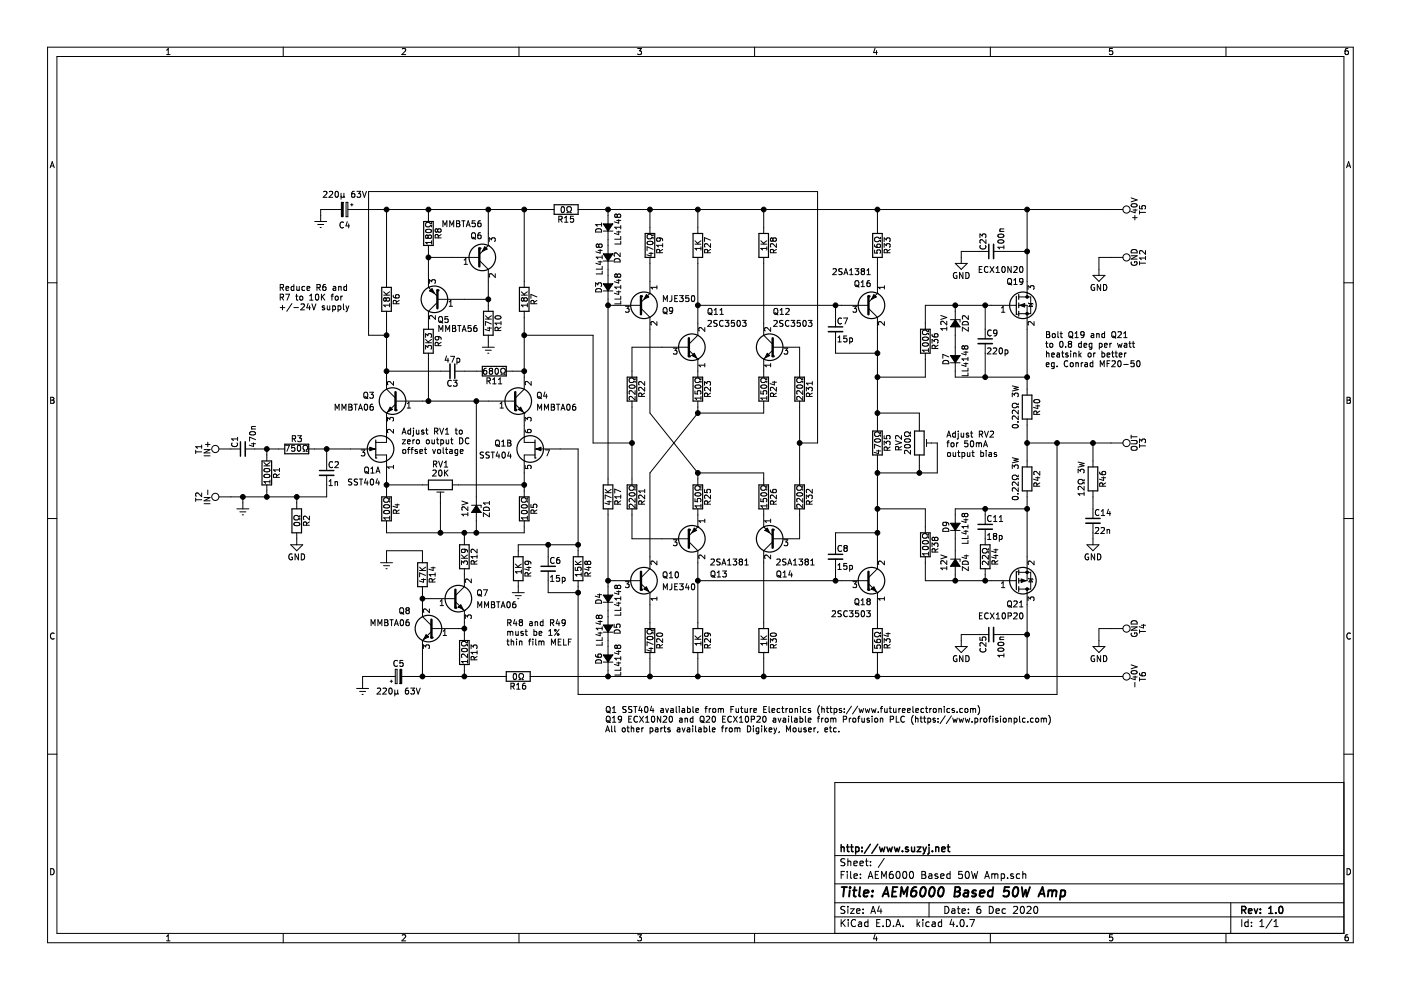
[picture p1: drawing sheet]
<svg xmlns="http://www.w3.org/2000/svg" width="297mm" height="210mm" viewBox="0 0 297 210" stroke-linecap="round" stroke-linejoin="round" font-family="sans-serif">
<g fill="#000" stroke="#000" stroke-width=".21">
<path d="M127.9 47.5h2l-1 1.5zM127.9 53.8h2l-1 1.5zM127.9 60.2h2l-1 1.5zM202.5 67.8l1.1 1.5h-2.1zM201.5 75.4h2.1l-1.1 1.5zM216.2 64.7l1.1-.3v.7zM78.4 94.8l1 .4-1 .4zM113.7 95.2l1-.4v.8zM101 107.1l1 1.6h-2zM201.5 110.9h2.1l-1.1 1.6zM127.9 138.9h2l-1 1.5zM127.9 132.5h2l-1 1.5z"/>
<path d="M127.9 126.2h2l-1 1.5zM202.5 118.6l1.1 1.5h-2.1zM216.5 122.7l1 .4-1 .4z"/>
<path d="M72.4 42.9h.4v3h-.4z" fill-rule="evenodd"/>
<path d="M102.8 52.3l.5 .5-1 .5z" fill-rule="evenodd"/>
<path d="M91.1 61.7l.5-.5 .5 1z" fill-rule="evenodd"/>
<path d="M137 62.4l.5 .6-1 .5z" fill-rule="evenodd"/>
<path d="M146.7 75.4l.5-.5 .5 1z" fill-rule="evenodd"/>
<path d="M162.7 74.9l.5 .5-1 .5z" fill-rule="evenodd"/>
<path d="M185.3 62.4l.5 .6-1 .5z" fill-rule="evenodd"/>
<path d="M82.7 86.3l.5 .5-1 .5z" fill-rule="evenodd"/>
<path d="M109.9 86.8l.5-.5 .5 1z" fill-rule="evenodd"/>
<path d="M147.2 112l.5 .5-1 .5z" fill-rule="evenodd"/>
<path d="M162.2 112.5l.5-.5 .5 1z" fill-rule="evenodd"/>
<path d="M90.3 134.5l.5 .6-1 .5z" fill-rule="evenodd"/>
<path d="M97.2 128.7l.5-.5 .5 1z" fill-rule="evenodd"/>
<path d="M136.5 124.9l.5-.5 .5 1z" fill-rule="evenodd"/>
<path d="M184.8 124.9l.5-.5 .5 1z" fill-rule="evenodd"/>
<path d="M84.8 141.9h.4v3.1h-.4z" fill-rule="evenodd"/>
<circle cx="82" cy="44.4" r=".51"/>
<circle cx="90.8" cy="44.4" r=".51"/>
<circle cx="90.8" cy="54.6" r=".51"/>
<circle cx="103.5" cy="44.4" r=".51"/>
<circle cx="111.1" cy="44.4" r=".51"/>
<circle cx="128.9" cy="44.4" r=".51"/>
<circle cx="137.8" cy="44.4" r=".51"/>
<circle cx="148" cy="44.4" r=".51"/>
<circle cx="161.9" cy="44.4" r=".51"/>
<circle cx="186" cy="44.4" r=".51"/>
<circle cx="217.8" cy="44.4" r=".51"/>
<circle cx="217.8" cy="53.3" r=".51"/>
<circle cx="82" cy="78.7" r=".51"/>
<circle cx="82" cy="71.1" r=".51"/>
<circle cx="103.5" cy="63.5" r=".51"/>
<circle cx="111.1" cy="78.7" r=".51"/>
<circle cx="111.1" cy="71.1" r=".51"/>
<circle cx="128.9" cy="64.7" r=".51"/>
<circle cx="148" cy="64.7" r=".51"/>
<circle cx="177.1" cy="64.7" r=".51"/>
<circle cx="186" cy="74.9" r=".51"/>
<circle cx="186" cy="80" r=".51"/>
<circle cx="202.5" cy="64.7" r=".51"/>
<circle cx="208.9" cy="80" r=".51"/>
<circle cx="208.9" cy="64.7" r=".51"/>
<circle cx="217.8" cy="80" r=".51"/>
<circle cx="217.8" cy="66.5" r=".28"/>
<circle cx="217.8" cy="63" r=".28"/>
<circle cx="56.6" cy="95.2" r=".51"/>
<circle cx="69.3" cy="95.2" r=".51"/>
<circle cx="90.8" cy="85" r=".51"/>
<circle cx="101" cy="85" r=".51"/>
<circle cx="134" cy="93.9" r=".51"/>
<circle cx="148" cy="87.6" r=".51"/>
<circle cx="169.5" cy="93.9" r=".51"/>
<circle cx="186" cy="87.6" r=".51"/>
<circle cx="217.8" cy="93.9" r=".51"/>
<circle cx="224.1" cy="93.9" r=".51"/>
<circle cx="231.7" cy="93.9" r=".51"/>
<circle cx="51.5" cy="105.4" r=".51"/>
<circle cx="56.6" cy="105.4" r=".51"/>
<circle cx="62.9" cy="105.4" r=".51"/>
<circle cx="82" cy="102.8" r=".51"/>
<circle cx="93.4" cy="113" r=".51"/>
<circle cx="98.5" cy="113" r=".51"/>
<circle cx="101" cy="113" r=".51"/>
<circle cx="111.1" cy="102.8" r=".51"/>
<circle cx="116.2" cy="115.5" r=".51"/>
<circle cx="122.6" cy="115.5" r=".51"/>
<circle cx="148" cy="100.3" r=".51"/>
<circle cx="186" cy="113" r=".51"/>
<circle cx="186" cy="100.3" r=".51"/>
<circle cx="186" cy="107.9" r=".51"/>
<circle cx="194.9" cy="100.3" r=".51"/>
<circle cx="208.9" cy="107.9" r=".51"/>
<circle cx="217.8" cy="107.9" r=".51"/>
<circle cx="89.6" cy="126.9" r=".51"/>
<circle cx="98.5" cy="133.3" r=".51"/>
<circle cx="122.6" cy="125.7" r=".51"/>
<circle cx="128.9" cy="123.1" r=".51"/>
<circle cx="148" cy="123.1" r=".51"/>
<circle cx="177.1" cy="123.1" r=".51"/>
<circle cx="202.5" cy="123.1" r=".51"/>
<circle cx="208.9" cy="123.1" r=".51"/>
<circle cx="217.8" cy="134.5" r=".51"/>
<circle cx="217.8" cy="121.3" r=".28"/>
<circle cx="217.8" cy="124.9" r=".28"/>
<circle cx="89.6" cy="143.4" r=".51"/>
<circle cx="98.5" cy="143.4" r=".51"/>
<circle cx="128.9" cy="143.4" r=".51"/>
<circle cx="137.8" cy="143.4" r=".51"/>
<circle cx="148" cy="143.4" r=".51"/>
<circle cx="161.9" cy="143.4" r=".51"/>
<circle cx="186" cy="143.4" r=".51"/>
<circle cx="217.8" cy="143.4" r=".51"/>
</g>
<g fill="none" stroke="#000" stroke-width=".21">
<path d="M10.1 10h276.8v189.9h-276.8zM12.1 12h272.8v185.9h-272.8zM35.3 11.6h.8M35.3 10.6l.4-.3v1.3M60 10v2M85.3 10.4l.5-.1 .2 .3-.8 1h.8M110 10v2M135.2 10.3h.8l-.4 .5h.3l.1 .2-.1 .4-.2 .2-.5-.2M160 10v2M185.5 10.2l-.3 .9h.8M185.8 10.7v.9M210 10v2"/>
<path d="M235.9 10.3h-.6l-.1 .6 .6-.1 .1 .5-.2 .3-.5-.2M259.9 10v2M285.8 10.3h-.4l-.2 .3v.7l.2 .3 .4-.2 .1-.4-.1-.2h-.4l-.2 .2M10.6 35.6l.5-1.3 .4 1.3M10.8 35.2h.6M285.5 35.6l.4-1.3 .5 1.3M285.6 35.2h.6M10.1 60h2M66.7 47h2.6M67.4 47.6h1.2M67.9 48.2h.2M68.6 40.7l.5-.1 .2 .3-.8 .9h.8"/>
<path d="M69.8 40.7l.5-.1 .2 .3-.8 .9h.8M71.1 40.7l.2-.1a.67 .67 0 0 1 .5 .6 .67 .67 0 0 1-.5 .6l-.3-.4zM72.3 41.6l.2 .2h.2l.2-.2M72.3 41v1.2M72.4 44.4h-4.4v2.6M72.8 47.2a.56 .56 0 0 0-.7 .5 .56 .56 0 0 0 .7 .5M72.9 41.6l.2 .2M72.9 41v.6M73.4 42.9h.4v3h-.4zM73.6 47l-.3 .9h.8M73.8 44.4h43.7M73.9 47.5v.8"/>
<path d="M74.3 43.4h.5M74.6 43.2v.5M75.1 40.6h-.3l-.2 .3-.1 .7 .3 .2 .4-.1-.1-.6-.3-.1-.3 .3M75.7 40.6h.8l-.5 .4 .4 .2v.5l-.2 .1-.5-.1M76.9 40.6l.4 1.2 .4-1.2M82 44.4v16.5M90.3 48.8a.76 .76 0 0 1 1.2 .2 .74 .74 0 0 1-1.3-.1zM90.8 50.1l-.3-.3-.3 .3 .1 .4h.2l.3-.2M90.8 50.1l.2-.3 .4 .1 .1 .2v.2l-.3 .2h-.3l-.1-.2M90.8 50.1v.2M90.8 44.4v2.6M90.8 52v8.9"/>
<path d="M90.8 54.6h10.8M91.5 47.1v.3h-.3a.54 .54 0 0 0-.8-.2 .54 .54 0 0 0 0 .9h.5l.6-.3v.3M91.5 51.1v.7M91.5 51.4h-1.3l.4 .4M92.8 48.7l.2-.2 .4 .1 .1 .1v.3l-.2 .2h-.4l-.1-.2M92.8 48.7l-.2-.2-.3 .2 .1 .5h.2l.2-.2M92.8 48.7v.3M92.9 50.4l-.1-.6h-.4l-.1 .6h1.2M93.5 49.7l-.6 .4M93.9 48.1v-1.3l.4 .9 .4-.9v1.3M95.4 48.1v-1.3l.4 .9 .4-.9v1.3M96.8 46.8h.4l.3 .2-.3 .4 .3 .1v.3l-.2 .3h-.5z"/>
<path d="M96.8 47.4h.4M97.9 46.8h.7M98.3 46.8v1.3M98.4 56.1h.7M98.4 55.1l.4-.3v1.3M98.9 48.1l.4-1.3 .4 1.3M99 47.7h.6M100.2 49.4h.4l.2 .8a.42 .42 0 0 1-.2 .4 .42 .42 0 0 1-.4-.1l-.2-.3zM100.2 50.3l.4 .2M100.6 50.5l.3 .2M100.7 46.8h-.6v.6h.6v.6l-.1 .1-.5-.1M101.6 55.2l1.9 1.9v8.9"/>
<path d="M101.9 46.8l-.4 .1-.2 .2v.7l.2 .3 .5-.1-.1-.7h-.4l-.2 .2M101.9 49.3l-.4 .1-.2 .3v.7l.2 .2 .5-.1-.1-.6-.4-.1-.2 .3M103.5 52h.1M103.5 44.4v7.6M103.5 52l-1.9 1.9M103.7 51.2v-.8l.5 .4 .1-.3h.6l.1 .1-.1 .6M105 58v.8l-.9-.8-.4 .3 .1 .4M111.1 44.4v16.5M118.5 46.5l.6-.1v-.5l-.6-.1v1.3M118.8 46.5l.4 .6M119.1 43.9l.1-.1a.67 .67 0 0 1 .5 .7 .67 .67 0 0 1-.5 .6l-.2-.5zM119.7 47.1h.7"/>
<path d="M119.7 46.2l.4-.4v1.3M120.2 45.1h.3v-.3a.54 .54 0 0 1-.3-.7 .54 .54 0 0 1 .7-.2l.2 .6-.3 .3v.3h.3M121.6 45.8h-.6l-.1 .6h.7v.6l-.2 .1-.5-.1M122.6 44.4h115.5M126.3 48.7a.69 .69 0 0 1 .8-.2 .69 .69 0 0 1 .4 .7h-1.2zM126.8 55.5h.9M126.8 53.1h.9M126.9 52l-.2-.3-.3 .3 .1 .4h.2l.2-.2M126.9 52l.3-.3 .3 .1 .2 .2v.2l-.3 .2h-.3l-.2-.2M126.9 52v.2M127.2 55.3v.8l-.9-.3M127.2 52.9v.8l-.9-.3"/>
<path d="M127.5 47.6h-1.2l.3 .4M127.5 47.3v.7M127.7 54.2v.7M127.7 56.5v.6h-1.3M127.7 57.5v.6h-1.3M127.7 54.5h-1.3l.4 .4M127.9 49h2M127.9 55.3h2M128.9 44.4v58.4M130.3 55.1a.69 .69 0 0 1 .7-.2 .69 .69 0 0 1 .5 .6h-1.3zM130.7 49.2h.9M130.7 46.7h.9"/>
<path d="M130.7 59.4h.9M130.9 45.6l.2-.2h.4l.1 .2v.3l-.2 .2-.4-.1-.1-.1M130.9 58.3l.2-.2h.4l.1 .2v.3l-.2 .2-.4-.1-.1-.1M130.9 45.6l-.3-.2-.3 .2 .1 .4 .2 .1 .3-.2M130.9 58.3l-.3-.2-.3 .2 .1 .4 .2 .1 .3-.2M130.9 45.6v.3M130.9 58.3v.3M131.2 49v.8l-.9-.3M131.2 46.6v.7l-.9-.3M131.2 59.3v.7l-.9-.3M131.5 53.6v.8l-.9-.8-.4 .2 .1 .5M131.6 47.8v.7"/>
<path d="M131.6 50.1v.6h-1.3M131.6 51.1v.6h-1.3M131.6 48.2h-1.3l.4 .3M137.2 51.3a.76 .76 0 0 1 1.3 .3 .74 .74 0 0 1-1.3-.1zM137.6 53.7h.9M137.8 44.4v5.1M137.8 54.6v7.6M138 53.5v.8l-.9-.3M138.5 49.7v.3h-.3a.54 .54 0 0 0-.8-.3 .54 .54 0 0 0 0 .9h.5l.6-.2v.2M138.5 52.9l-1.3-.6v.9M139.8 50.4l.2 .3-.1 .4h-.6l-.1-.4 .3-.3 .7 .1 .3 .3v.3M139.9 53.6l-.1-.6-.5-.1-.1 .7h1.3"/>
<path d="M140.5 52.9l-.6 .4M140.5 51.7v.7M140.5 52h-1.3l.4 .4M147.3 51.8h1.3M147.3 51.1l.8 .7M148 54.6v16.5l-1.9 1.9M148 44.4v5.1M148.6 52.3v.7M148.6 52.7h-1.3l.4 .3M148.6 51.1l-.7 .5M150 53.6v-.6l-.5-.1-.1 .7h1.2M150.6 50.9l-1.2-.5v.8"/>
<path d="M150.6 51.7v.7l-.9-.7-.3 .2 .1 .5M150.6 52.9l-.6 .4M161.3 51.8h1.3M161.3 51.1l.7 .7M161.9 54.6v16.5l1.9 1.9M161.9 44.4v5.1M162.6 52.3v.7M162.6 52.7h-1.3l.4 .3M162.6 51.1l-.8 .5M163.9 50.7l.2-.3 .4 .1 .1 .2v.2l-.2 .3-.4-.1-.1-.2M163.9 50.7l-.3-.3-.3 .3 .1 .4 .2 .1 .3-.3M163.9 50.7v.2"/>
<path d="M164 53.6l-.1-.6-.5-.1-.1 .7h1.3M164.6 51.7v.7l-.9-.7-.4 .2 .1 .5M164.6 52.9l-.6 .4M176.6 57.1l.5-.1 .2 .3-.8 .9h.8M178.5 57h-.6v.4a.54 .54 0 0 1 .6 .7l-.2 .1h-.5M178.9 58.2l.4-1.2 .5 1.2M179.1 57.9h.5M180.1 57.3l.4-.3v1.2M180.1 58.2h.8M181.3 57h.8l-.5 .4 .4 .1v.6l-.2 .1-.5-.1M181.3 59.7l.2-.2 .4 .1 .2 .7a.42 .42 0 0 1-.2 .4 .42 .42 0 0 1-.5 0l-.1-.4zM182.6 59.9l.3-.4v1.3"/>
<path d="M182.8 57.5l-.2-.2 .2-.3 .4 .1 .1 .2-.2 .2M182.8 57.5l-.2 .3v.3l.2 .1h.3l.2-.2-.1-.4-.1-.1M182.8 57.5h.3M183.8 58.2h.7M183.8 57.3l.4-.3v1.2M184.4 59.5l-.4 .1-.1 .2-.1 .7 .2 .3 .5-.2-.1-.6h-.4l-.2 .2M185.4 51.9l.1 .3 .2 .2 .7 .1 .3-.3-.1-.4-.6 .1-.1 .3 .2 .3M185.4 53v.6l.6 .1v-.7h.6l.1 .2-.1 .5M186 44.4v5.1M186 54.6v7.6M186.7 50.3v.3h-.3a.54 .54 0 0 0-.8-.3 .54 .54 0 0 0 0 .9l.5 .1 .6-.3v.3M187.5 51.2v-.8l.4 .5 .1-.4h.6l.1 .2-.1 .5"/>
<path d="M187.5 52.4v-.7l.4 .4 .1-.4h.6l.1 .2-.1 .5M188.1 53.6l-.1-.6-.4-.1-.1 .7h1.2M188.7 52.9l-.6 .4M202.5 55.8h2.6l-1.3 1.3zM202.8 57.8a.59 .59 0 0 0-.7 .6 .59 .59 0 0 0 .7 .6l.1-.5h-.2M204.2 57.8v1.2l-.8-1.2v1.2M204.8 57.8a.64 .64 0 0 1 .7 .6 .64 .64 0 0 1-.7 .6zM207.6 57.1h.4M207.8 50.4v-.8l.4 .4 .1-.3h.6l.1 .1-.1 .6M207.9 52a.56 .56 0 0 0 .5 .8 .56 .56 0 0 0 .5-.8M208.2 56.5h-.6v1.3h.6M209 50.8v.8l-.9-.8-.3 .3 .1 .4"/>
<path d="M209.5 56.6a.56 .56 0 0 0-.8 .5 .56 .56 0 0 0 .8 .6M209.6 53.3h-5.8v2.5M209.9 56.5l.8 1.3M210.7 53.3h7.1M210.7 56.5l-.8 1.3M211.2 57.8h.7M211.2 56.9l.3-.4v1.3M211.6 51a.76 .76 0 0 1 1.2 .3 .74 .74 0 0 1-1.2-.1zM211.7 49.8a.69 .69 0 0 1 1.1 .3 .74 .74 0 0 1-1.2-.2zM212 49.1h.8M212.5 56.6l.2-.1a.67 .67 0 0 1 .4 .6 .67 .67 0 0 1-.4 .7l-.3-.5zM212.8 52.4h-1.2l.3 .4"/>
<path d="M212.8 52.1v.7M212.8 48.5l-.7 .1-.1 .3 .1 .2M213.7 59.2l.2-.2 .4 .1 .2 .8a.42 .42 0 0 1-.3 .4 .42 .42 0 0 1-.4-.1l-.2-.3zM214.4 56.5v1.3l-.7-1.3v1.3M214.9 59.4l.4-.4v1.3M214.9 56.6l.5-.1 .3 .4-.8 .9h.8M216.3 56.6l.1-.1a.67 .67 0 0 1 .5 .6 .67 .67 0 0 1-.5 .7l-.2-.5zM216.9 59.6l-.3 .2h-.3l-.1-.7 .4-.1 .3 .3-.1 .7-.3 .3h-.2M217.8 44.4v18.6M231.7 58.4h2.6l-1.3 1.3zM238.1 54.6h-5.1v3.8M239.8 42l1.3 .4-1.3 .4"/>
<path d="M239.8 54.2h1.3l-1.3 .7h1.3M239.9 53.1a.69 .69 0 0 1 .8-.2 .69 .69 0 0 1 .4 .7h-1.3zM239.9 55.5a.59 .59 0 0 0 .5 .8 .59 .59 0 0 0 .6-.8h-.5v.2M239.9 43.4a.76 .76 0 0 1 1.2 .2 .74 .74 0 0 1-1.3-.1zM240.1 46.2h1M240.2 44.5h.9M240.6 45.7v.9M240.7 44.3v.8l-.9-.3M241.6 43.6v.6l.6 .1v-.7h.5l.2 .2-.2 .5M241.6 44.7v.7M241.6 55.4v.8M241.6 45h1.3"/>
<path d="M241.6 55.8h1.3M242.9 53.1v.8l-.9-.8-.4 .3 .1 .4M242.9 54.4v.7M242.9 54.7h-1.3l.4 .4M284.9 60h2M59.4 63h.6l.1-.5-.7-.1v1.2M59.4 65.2h1M59.4 61l.6-.1 .1-.5-.7-.1v1.3M59.7 61l.4 .6M59.7 63l.4 .6M59.9 64.7v1M60.6 62.4h.8l-.5 1.2"/>
<path d="M60.6 61.2l.6-.2v-.2l-.4-.1-.2 .2 .1 .6h.5M61.9 64.4l-1.1 1.6M62.3 60.3v1.3M62.3 65.2h1M62.3 60.8l-.4-.1-.2 .3 .1 .5h.5M62.7 62.8h.5M62.9 62.4v1l.3 .2M62.9 60.7l.1 .8 .3 .1 .1-.1M63.4 60.7v.9M63.6 62.9l.2-.1 .3 .1 .1 .5-.1 .2h-.3l-.2-.1zM63.8 64.5l.5-.1 .2 .4-.7 .9h.7M64.6 60.8l-.4-.1-.2 .3 .1 .5h.5"/>
<path d="M65.1 61.2l.6-.2-.1-.2-.3-.1-.2 .2v.6h.5M65.3 64.4l-.3 .9h.8M65.6 64.8v.9M65.7 62.7l.3-.3v1.2M65.7 63.6h.7M66.1 64.4l.4 1.3 .5-1.3M67 62.5l.2-.1a.67 .67 0 0 1 .4 .6 .67 .67 0 0 1-.4 .6l-.3-.4zM67.2 61l.6-.1 .1-.5-.7-.1v1.3M67.5 61l.4 .6M68.1 62.4v1.2M68.3 62.9l.6 .7M68.8 64.9l-.3-.1-.2 .2 .1 .2 .4 .1v.3h-.5"/>
<path d="M68.9 62.4l-.8 .7M69 60.3l-.3 .1-.2 .2-.1 .7 .3 .3 .4-.1-.1-.7h-.3l-.3 .2M69.4 64.8v.8l.3 .1 .2-.1M69.9 64.8v.9M70.2 62.8h.5M70.5 64.8v1.3M70.5 64.9l.4-.1 .2 .3-.1 .5h-.5M70.7 60.8h.4l.1 .8M70.7 62.4l-.3 .2v1M71.1 62.9l.2-.1 .3 .1 .1 .5-.1 .2h-.3l-.2-.1zM71.2 61l-.6 .3 .2 .3 .4-.1M71.7 64.9l.3-.1 .3 .3-.1 .5h-.5"/>
<path d="M71.7 64.8v1.3M71.8 60.8l.2-.1 .3 .1v.8M71.8 60.7v.9M72.3 62.8v.8M72.6 62.8l-.3 .2M72.8 64.4v1.1l.2 .2M73.3 64.8l.4 .9M73.5 60.8l-.4-.1-.2 .3 .1 .5h.5M73.5 60.3v1.3M73.7 65.7l-.4 .4M74 64.8l-.3 .9M81.3 62.6h1.3"/>
<path d="M81.3 61.9l.8 .7M81.9 63.4l.2-.3 .4 .1 .1 .2v.2l-.2 .2h-.4l-.1-.2M81.9 63.4l-.3-.3-.3 .3 .1 .4h.2l.3-.2M81.9 63.4v.2M82 66v16.5l1.9 1.9M82 71.1h-3.9v-30.5h95.2v53.3h-3.8M82 78.7h13.4M82.6 64.4v.7M82.6 64.7h-1.3l.4 .4M82.6 61.9l-.7 .5M83.4 62.6v.4l.3 .1 .7 .1 .2-.2-.1-.5-.6 .1v.4l.2 .2M84 64.4v-.6l-.5-.1-.1 .7h1.2"/>
<path d="M84.6 63.7l-.6 .4M90.2 74v-.8l.5 .5 .1-.4h.6l.1 .2-.1 .5M90.2 71.5v-.8l.5 .5 .1-.4h.6l.1 .2-.1 .5M90.2 72.7h1.3M90.2 72l.7 .7M90.8 60.9h.1M90.8 74.9v10.1M90.8 60.9l1.9 1.9M91 60.1v-.8l.5 .4 .1-.3h.6l.1 .1-.1 .6M91.5 72l-.7 .5M92.3 66.9v.8l-.9-.8-.4 .2 .1 .5M92.7 64.1l-1.9 1.9v3.8"/>
<path d="M92.7 63.5h10.8M92.8 71.4l.2 .2v.4h-.6l-.1-.4 .2-.2h.7l.3 .3v.3M92.9 73.3l-.1-.6-.4-.1-.1 .7h1.2M93 67.3l.3-.2 .4 .1 .1 .8a.42 .42 0 0 1-.2 .3 .42 .42 0 0 1-.4 0l-.2-.3zM93 70.3v-1.3l.5 .9 .4-.9v1.3M93.2 68.1l.5 .2M93.5 72.6l-.6 .4M93.7 68.3l.2 .2M94.5 70.3v-1.3l.4 .9 .4-.9v1.3M94.7 75.5l-.3 .9h.8M95 76v.8M95 67.1h-.6l-.1 .6h.7v.6l-.2 .1-.5-.1"/>
<path d="M95.2 64.9h.7M95.2 64l.4-.3v1.2M95.5 75.5h.9l-.6 1.3M95.9 69h.5l.2 .3-.2 .3 .2 .1 .1 .3-.3 .3h-.5zM95.9 69.6h.5M96.4 78.7h5.9M96.9 76v1.2M96.9 76h.3l.3 .2-.1 .5h-.5M97 69h.7M97.4 69v1.3M98 70.3l.4-1.3 .4 1.3M98.1 69.9h.6"/>
<path d="M99.9 69h-.6l-.1 .6h.7v.6l-.2 .1-.5-.1M101 69l-.3 .1-.2 .2-.1 .7 .3 .3 .4-.1-.1-.6-.3-.1-.3 .2M102.3 73.6h2.5M102.9 74.3h1.3M102.9 67.7h1.3M102.9 66.9l.7 .8M103.1 78.1h-.4l-.1 .3-.1 .7 .2 .3 .5-.2-.1-.6h-.4l-.2 .2M103.3 69.6h.9M103.4 74.9h.3M103.5 71.1v2.5M103.8 69.4v.7l-1-.2M104 78.6l-.3-.2 .3-.3 .4 .1v.2l-.2 .2"/>
<path d="M104 78.6l-.3 .3 .1 .3 .2 .2h.2l.2-.3v-.4l-.2-.1M104 78.6h.2M104.2 68.7l-1.3-.5v.8M104.2 66.9l-.7 .6M105 67.1a.76 .76 0 0 1 1.2 .3 .74 .74 0 0 1-1.2-.2zM105.1 78.2l.1-.1a.67 .67 0 0 1 .5 .6 .67 .67 0 0 1-.5 .7l-.2-.5zM105.6 70.1l-.1-.6-.4-.1-.1 .7h1.2M106.2 79.4h.3v-.3a.54 .54 0 0 1-.3-.7 .54 .54 0 0 1 .7-.3l.2 .6-.3 .4v.3h.3M106.2 69.4l-.6 .4M106.2 68.2v.7M106.2 68.5h-1.2l.3 .4M107.3 78.7h3.8"/>
<path d="M110.5 62.6h1.3M110.5 61.9l.7 .7M111.1 63.4l.2-.3 .4 .1 .1 .2v.2l-.2 .2h-.4l-.1-.2M111.1 63.4l-.3-.3-.3 .3 .1 .4h.2l.3-.2M111.1 63.4v.2M111.1 66v16.5l-1.9 1.9M111.1 71.1h14.6v22.8h8.3M111.8 64.4v.7M111.8 64.7h-1.3l.4 .4M111.8 61.9l-.7 .5M113.2 64.4v-.6l-.5-.1-.1 .7h1.2M113.8 63l-1.2-.6v.9"/>
<path d="M113.8 63.7l-.6 .4M126.3 60.7v-.7l.5 .4 .1-.4h.5l.1 .2-.1 .5M126.3 61.4a.69 .69 0 0 1 .8-.2 .69 .69 0 0 1 .4 .7h-1.2zM127.9 61.7h2M128.9 64.7h7M130.7 61.9h.9M131.2 61.7v.7l-.9-.2M131.6 60.5v.7M131.6 62.8v.6h-1.3M131.6 63.8v.6h-1.3M131.6 60.9h-1.3l.4 .3M132.6 64.9h.8l-.4 .5 .3 .1v.6l-.1 .1-.6-.1"/>
<path d="M135.9 65.4l1.9 1.9v20.3l10.2 12.7M137.8 62.2h.1M137.8 62.2l-1.9 1.9M139.3 60.9h-1.3l.4 .4M139.3 60.6v.7M139.3 68.2v.8l-.9-.8-.4 .2 .1 .5M140.6 65.4l.3-.2 .4 .1 .1 .8a.42 .42 0 0 1-.2 .3 .42 .42 0 0 1-.4 0l-.2-.3zM140.6 63.9v-1.2l.5 .9 .4-.9v1.2M140.8 66.2l.5 .2M141.3 66.4l.2 .2M142.4 62.7v1l-.4 .2M142.6 65.7l-.2 .3-.4-.1v-.6l.4-.1 .2 .2v.8l-.3 .3h-.3"/>
<path d="M142.8 73.8h.7l-.4 .5 .4 .1v.6l-.2 .1-.5-.1M143.1 63.3h.4M143.7 62.7h-.6v1.2h.6M144.1 62.7h.8l-.5 .5 .4 .1v.5l-.2 .1-.5-.1M145.4 63.2l.6 .1 .1 .4-.3 .2-.4-.1M145.4 63.2v.1M146 62.7h-.6v.6M146.1 73.6h-12.1v6.4M146.1 74.3l1.9 1.9M146.7 62.8l.2-.1a.67 .67 0 0 1 .4 .6 .67 .67 0 0 1-.4 .6l-.3-.4zM148 76.2h.1M148 64.7h36.1"/>
<path d="M148 76.2v3.8M149.4 69.5v.7l-.9-.7-.3 .2 .1 .5M149.4 77.1v.7M149.4 77.4h-1.2l.3 .4M150.1 68l.5-.1 .2 .4-.8 .9h.8M150.3 65.4h.5l.2 .8a.42 .42 0 0 1-.3 .4 .42 .42 0 0 1-.4 0l-.2-.4zM150.3 66.4l.5 .2M150.8 66.6l.2 .2M151.4 66.7h.7M151.4 65.7l.4-.3v1.3M152 68h-.6v.4a.54 .54 0 0 1 .6 .7l-.2 .1-.5-.1M152.7 66.7h.7"/>
<path d="M152.7 65.7l.3-.3v1.3M153.3 68a.56 .56 0 0 0-.8 .6 .56 .56 0 0 0 .8 .5M153.7 67.9h.8l-.4 .5 .4 .1v.6l-.2 .1-.6-.1M155.7 67.9h-.6l-.1 .6h.7v.6l-.2 .1-.5-.1M156.4 68l.1-.1a.67 .67 0 0 1 .5 .7 .67 .67 0 0 1-.5 .6l-.2-.5zM157.4 67.9h.8l-.4 .5 .3 .1v.6l-.1 .1-.6-.1M161.9 76.2h.1M161.9 76.2v3.8M163.4 77.4h-1.3l.4 .4M163.4 69.5v.7l-.9-.7-.4 .2 .1 .5M163.4 77.1v.7M163.8 73.6h5.7v6.4"/>
<path d="M163.8 74.3l-1.9 1.9M164.1 68l.5-.1 .2 .4-.8 .9h.8M164.1 65.6l.3-.2h.3l.2 .8a.42 .42 0 0 1-.2 .4 .42 .42 0 0 1-.4 0l-.2-.4zM164.3 66.4l.4 .2M164.7 66.6l.3 .2M165.4 66.7h.7M165.4 65.7l.4-.3v1.3M166 68h-.6l-.1 .4a.54 .54 0 0 1 .7 .7l-.2 .1-.5-.1M166.2 73.8h.8l-.4 .5 .4 .1v.6l-.2 .1-.6-.1M166.6 65.5l.5-.1 .2 .3-.8 1h.8M167.3 68a.56 .56 0 0 0-.8 .6 .56 .56 0 0 0 .8 .5M167.7 67.9h.8l-.4 .5 .3 .1v.6l-.1 .1-.6-.1"/>
<path d="M169.7 67.9h-.6l-.1 .6h.7v.6l-.2 .1-.5-.1M170.3 68l.2-.1a.67 .67 0 0 1 .4 .7 .67 .67 0 0 1-.4 .6l-.3-.5zM171.4 67.9h.7l-.4 .5 .4 .1v.6l-.2 .1-.5-.1M177.1 70.3v4.6h8.9M177.1 64.7v4.6M177.7 71.6l.3-.4v1.3M177.7 72.5h.7M178.4 67.5a.56 .56 0 0 0-.7 .5 .56 .56 0 0 0 .7 .6M178.9 67.4h.8l-.5 1.3M179.5 71.2h-.6v.6h.6v.6l-.1 .1-.5-.1M180.1 71.7l.4-.1 .3 .3-.2 .5h-.5M180.1 71.6v1.3"/>
<path d="M180.8 64.9h.8l-.4 .5 .4 .1v.6l-.2 .1-.6-.1M181.5 60.5l.4 .2M181.9 60.7l.3 .2M182.6 60.8h.7M184.1 65.4l1.9 1.9v24.1M186 62.2h.1M186 62.2l-1.9 1.9M187.5 60.9h-1.3l.4 .4M187.5 68.2v.8l-.9-.8-.4 .2 .1 .5M187.5 60.6v.7M195.6 72.9a.76 .76 0 0 1 1.2 .2 .74 .74 0 0 1-1.2-.1zM195.6 71.6a.76 .76 0 0 1 1.2 .3 .74 .74 0 0 1-1.2-.1z"/>
<path d="M196.2 74.9v5.1h-10.2M196.8 70v.3h-.2a.54 .54 0 0 0-.8-.3 .54 .54 0 0 0 0 .9l.4 .1 .6-.3v.3M196.8 74.3h-1.2l.3 .3M196.8 73.9v.7M197.6 70.9l.1 .3 .2 .2 .7 .1 .3-.3-.1-.4-.7 .1v.3l.2 .3M197.6 72.8v-.8l.5 .4 .1-.4h.6l.1 .2-.1 .6M198.3 73.9l-.1-.6-.5-.1-.1 .7h1.3M198.9 73.2l-.6 .4M199.5 66.9l1.2 .4-1.2 .4M199.9 76.6a.69 .69 0 0 1 .8-.2 .69 .69 0 0 1 .5 .7h-1.3zM200.7 68.1v.8l-.9-.8-.3 .2 .1 .5M200.7 69.3v.7"/>
<path d="M200.7 69.7h-1.2l.3 .3M201.2 75.7l-1.3-.6v.9M201.5 67.8h2.1v.5M201.5 76.9h2.1M202.5 64.7v15.3h15.3M204.1 68.4a.69 .69 0 0 1 .8-.2 .69 .69 0 0 1 .4 .7h-1.3zM204.4 77.1h.8M204.4 74.7h.8M204.5 73.5l-.2-.2-.3 .2 .1 .5h.2l.2-.2M204.5 73.5l.2-.2 .4 .1 .1 .1v.3l-.2 .2h-.4l-.1-.2M204.5 73.5v.3M204.8 76.9v.8l-.9-.3"/>
<path d="M204.8 74.5v.7l-.9-.2M205.2 75.8v.7M205.2 78v.6h-1.2M205.2 79.1v.6h-1.2M205.2 76.1h-1.2l.3 .4M205.3 66.9v.8l-.9-.8-.4 .3 .1 .5M205.3 69.4v.8l-1.3-.8v.8M208.9 64.7v7.1M208.9 72.9v7.1M209.4 73.9l.5-.1 .2 .3-.8 .9h.8M210.2 70.1a.56 .56 0 0 0-.8 .5 .56 .56 0 0 0 .8 .5M210.6 73.9l.5-.1 .2 .3-.8 .9h.8"/>
<path d="M211.4 70.5l-.3 .2h-.3l-.1-.6 .4-.1 .3 .2-.1 .7-.3 .3h-.2M211.9 73.9l.2-.1a.67 .67 0 0 1 .5 .6 .67 .67 0 0 1-.5 .6l-.3-.4zM212.3 66.2h.7M212.3 65.3l.4-.4v1.3M213.1 74.3l.4-.1 .2 .2-.1 .6h-.5M213.1 74.2v1.2M213.9 60l.4 .2M214.3 60.2l.2 .2M214.9 60.3h.8M215.5 64.7h-19.3v5.1M216 64.7h1.8v19.1M216 63h2.5v3.5h-2.5"/>
<path d="M218 61.4v-.8l.5 .4 .1-.4h.5l.1 .2-.1 .6M218 64.2l1 .3M218.5 64.4l.4 .6h-.8zM219.2 68.2v.8l-.9-.8-.3 .2 .1 .5M221.7 72.8h.5M221.8 77.3l.6-.1v-.2l-.4-.1-.2 .2 .1 .6h.5M221.9 72.4v1l.3 .2M221.9 70.3h.4l.2 .2-.2 .4 .2 .1 .1 .3-.2 .3h-.5zM221.9 75l.2-.2 .3 .1v.8M221.9 74.4v1.3M221.9 70.9h.4M222.6 72.9l.2-.1 .3 .1 .1 .5-.1 .2h-.3l-.2-.1z"/>
<path d="M223 75.3l.6-.2-.1-.2-.4-.1-.1 .2v.6h.5M223.1 70.9l.2-.2 .4 .2 .1 .4-.2 .2-.3 .1-.2-.1zM223.5 77l-.4-.1-.2 .2 .1 .6h.5M223.5 76.9v1.2h-.5M224.1 77.6v.2M224.1 74.9h.5v.8M224.3 70.3v1.1l.2 .2M224.6 75.1l-.5 .3 .1 .3 .4-.1M224.8 72.5l.2-.1a.67 .67 0 0 1 .4 .6 .67 .67 0 0 1-.4 .6l-.3-.4zM224.8 70.7h.5M225 70.3v1.1l.3 .2M225.1 74.8h.5"/>
<path d="M225.3 74.4v1.1l.3 .2M225.9 73.5v.1M226.4 76.6a.56 .56 0 0 0-.8 .5 .56 .56 0 0 0 .8 .5M226.4 74.9l-.3-.1-.2 .2 .1 .2 .4 .1v.3h-.5M226.7 70.5l.2-.2 .4 .1 .1 .8a.42 .42 0 0 1-.2 .3 .42 .42 0 0 1-.4 0l-.2-.3zM226.7 72.9l-.2 .3 .1 .3 .1 .1h.3l.2-.2v-.4l-.2-.1M226.7 72.9l-.2-.2 .2-.3 .5 .1v.2l-.2 .2M226.7 72.9h.3M226.8 71.3l.5 .2M227 77l.1-.1 .4 .1 .1 .5-.2 .2-.3 .1-.1-.2zM227 74.4v.1M227 74.8v.9"/>
<path d="M227.3 71.5l.2 .2M227.6 75l.2-.2 .3 .1v.8M227.6 74.8v.9M227.9 71.6h.7M227.9 70.7l.4-.4v1.3M228.1 77l.2-.1 .3 .1v.8M228.1 76.9v.9M228.8 74.4v1.3M228.9 75.2l.3 .5M229.2 76.9v.9M229.2 74.8l-.4 .5M229.3 72.9l-.4-.1-.2 .2 .1 .6h.5"/>
<path d="M229.3 72.4v1.2M229.6 76.9l-.4 .2M229.8 73.2l.6-.1v-.2l-.4-.1-.2 .2 .1 .6h.5M229.9 70.9l-.3 .2-.4-.1v-.6l.4-.1 .3 .2-.1 .8-.3 .3h-.3M230 77h.5l.1 .8M230.6 77.2l-.6 .3 .2 .3 .4-.1M230.7 75l.4-.2 .2 .3v.3l-.2 .3-.4-.1zM231.4 70.8h.5v.8M231.5 72.9l-.4-.1-.2 .2 .1 .6h.5M231.5 72.8l-.1 1.1-.4 .1M231.7 77l-.4-.1-.2 .2 .1 .6h.5M231.7 76.5v1.3"/>
<path d="M231.9 74.8v.9M231.9 71l-.6 .3 .2 .3 .4-.1M232 60.4a.59 .59 0 0 0-.7 .5 .59 .59 0 0 0 .7 .6l.1-.5h-.2M232.2 74.8l-.3 .3M232.5 70.9l.2-.2 .3 .1v.8M232.5 70.7v.9M233.1 72.9l.3-.1 .3 .2-.1 .6h-.5M233.1 72.8v1.2M233.3 77.8v-1.3l.4 .9 .4-.9v1.3M233.4 60.3v1.3l-.8-1.3v1.3M233.6 74.4v1.3M233.6 74.9l.4-.1 .2 .3-.1 .5h-.5"/>
<path d="M234 60.3a.64 .64 0 0 1 .7 .7 .64 .64 0 0 1-.7 .6zM234.2 73.2l.5-.1v-.2l-.4-.1-.1 .2v.6h.5M234.2 70.3v1.3M234.2 70.8l-.4-.1-.2 .3 .1 .5h.5M234.7 75.3l.6-.2v-.2l-.4-.1-.2 .2 .1 .6h.5M234.7 77.1h.5M235.3 72.8v.8M235.3 76.5h-.6v1.3M235.7 72.8l-.4 .2M235.7 74.8h.5M235.8 70.5l.2-.2 .4 .1 .2 .8a.42 .42 0 0 1-.3 .3 .42 .42 0 0 1-.4 0l-.2-.3zM235.8 76.6l.4-.1 .3 .3-.8 1h.8"/>
<path d="M235.9 74.4v1.1l.3 .2M235.9 71.3l.5 .2M236.4 71.5l.2 .2M236.4 74.8h.5M236.6 74.4v1.1l.3 .2M236.9 72.8l.3 .8 .2-.6 .3 .6 .2-.8M237 70.4l.5-.1 .2 .4-.7 .9h.7M237.1 76.6l.2-.1a.67 .67 0 0 1 .4 .6 .67 .67 0 0 1-.4 .7l-.3-.5zM237.3 75.3l.6-.2-.1-.2-.3-.1-.2 .2v.6h.5M238.3 70.7l.3-.4v1.3M238.3 71.6h.7M238.3 77.3h.9"/>
<path d="M238.4 72.9h.5v.7M238.4 74.8v.9M238.8 74.8l-.4 .3M238.9 73.1l-.6 .2 .2 .3h.4M239.3 72.8h.5M239.5 72.4v1l.3 .2M240.1 72.8h.5M240.3 72.4v1l.3 .2M240.4 76.5h-.6v.6h.6v.5l-.1 .2-.5-.2M241.1 76.6l.2-.1a.67 .67 0 0 1 .4 .6 .67 .67 0 0 1-.4 .7l-.3-.5zM10.7 84.2h.5l.2 .3-.2 .3 .3 .3-.2 .4h-.6zM10.7 84.8h.5"/>
<path d="M41.5 95.5v.7M41.5 95.8h1.3M42.8 94.7h-1.3l.3 .4M42.8 94.4v.7M43.3 96.6h1.2M43.3 95.3h1.2l-1.2 .7h1.2M43.6 94.2h.9M44.1 93.7v1M46.4 95.2h4.6M49.2 93.9a.56 .56 0 0 0 .5 .8 .56 .56 0 0 0 .5-.8M50.4 92.7v.7M50.4 93.1h-1.3l.4 .3"/>
<path d="M52 95.2h8.4M53 91.7a.76 .76 0 0 1 1.2 .2 .74 .74 0 0 1-1.3-.1zM53.3 94.1h.9M53.3 91h.9M53.7 93.9v.8l-.9-.3M54.2 93.2l-1.3-.5v.8M54.2 90.4l-.8 .1-.1 .3 .1 .2M56 98.8h1.2M56 98.1l.7 .7M56 99.5a.76 .76 0 0 1 1.2 .3 .74 .74 0 0 1-1.2-.2zM56.6 95.2v2.5M57.2 98.1l-.7 .5"/>
<path d="M59.3 99.3v.7M59.3 99.6h-1.3l.3 .4M60.5 94.4h.9l-.6 1.3M62 93h.6v-.5l-.6-.1v1.2M62.3 93l.4 .6M62.5 94.4h-.6l-.1 .6h.7v.6l-.2 .1-.5-.1M63.1 92.4h.8l-.4 .5 .4 .1v.5l-.2 .1-.6-.1M63.1 94.5l.2-.1a.67 .67 0 0 1 .5 .6 .67 .67 0 0 1-.5 .7l-.3-.5zM64.3 95.7h.2v-.3a.54 .54 0 0 1-.2-.7 .54 .54 0 0 1 .7-.2l.2 .6-.3 .3v.3h.3M65.5 95.2h14.2M69.3 95.2v4.6M70.5 98a.56 .56 0 0 0-.7 .5 .56 .56 0 0 0 .7 .5"/>
<path d="M71 98l.5-.1 .2 .3-.7 1h.7M71.1 87v-1.3l.4 .9 .4-.9v1.3M72.5 87v-1.3l.4 .9 .4-.9v1.3M74 85.7h.4l.2 .2-.2 .4 .2 .1 .1 .3-.3 .3h-.4zM74 86.3h.4M75 85.7h.8M75.4 85.7v1.3M76 87l.4-1.3 .5 1.3M76.1 86.6h.6M76.6 95.4h.8l-.5 .5 .4 .1v.5l-.2 .2-.5-.2M77.2 83.3l.2-.1h.4l.2 .8a.42 .42 0 0 1-.3 .4 .42 .42 0 0 1-.4 0l-.2-.4zM77.3 85.8l.2-.1a.67 .67 0 0 1 .5 .6 .67 .67 0 0 1-.5 .7l-.3-.5z"/>
<path d="M77.4 99.2l.2-.2 .4 .1 .1 .8a.42 .42 0 0 1-.2 .3 .42 .42 0 0 1-.4 0l-.2-.3zM77.4 84.1l.4 .3M77.5 100l.5 .2M77.8 84.4l.2 .1M78.4 83.2h.8l-.5 .4 .4 .1v.6l-.2 .1-.5-.1M78.6 99.4l.4-.4v1.3M79 85.7l-.3 .1-.2 .2v.7l.2 .3 .4-.2-.1-.6h-.3l-.2 .2M79.7 96.5h2.3v8.9M79.8 99.9h.6M82 87.6h.1M82 87.6v6.2h-2.3M82.2 89.3v-.8l.4 .4 .1-.4h.6l.1 .2-.1 .6"/>
<path d="M83.4 80.9v.8l-.9-.8-.3 .2 .1 .5M83.4 91v.8l-.9-.8-.3 .3 .1 .4M83.4 98.6v.8M83.4 99h-1.2l.3 .4M83.9 85.7l-1.9 1.9M83.9 85h25.3M85.3 92l.4-1.2 .4 1.2M85.3 93.2h.7l-.7 .9h.7M85.4 91.7h.6M85.4 95.4l.4-.1 .2 .3v.3l-.2 .3-.4-.2zM86.3 86.5h.8M86.3 85.6l.4-.4v1.3"/>
<path d="M86.4 93.7l.6-.2-.1-.2-.3-.1-.2 .2v.6h.5M86.4 95.3h.5M86.9 94.9l-.3 .2v1.1M87.1 90.8v1.2M87.1 91.3l-.4-.1-.2 .2 .1 .6h.5M87.1 95.3h.5M87.5 93.2v.9M87.6 94.9l-.3 .2v1.1M87.7 90.8v.1M87.7 91.2v1.1l-.3 .2M87.9 93.2l-.4 .3M88.3 91.2v.8h.3l.2-.1"/>
<path d="M88.3 93.4l.4-.2 .2 .3v.4l-.2 .2-.4-.1zM88.5 95.4l-.3-.1-.2 .2v.2l.5 .1v.3h-.5M88.8 91.2v.8M89 95.7l.6-.1-.1-.2-.3-.1-.2 .2 .1 .6h.4M89.8 91.3l-.3-.1-.1 .2v.2l.4 .1v.3h-.4M90 95.3h.5M90.2 94.9v1.1l.3 .2M90.3 91.2h.4M90.4 93.4l.4-.2 .2 .3v.4l-.2 .2-.4-.1zM90.4 90.8v1l.3 .2M91.6 93.2v.8l.3 .1 .2-.1M91.7 95.3l.3 .9 .3-.9"/>
<path d="M91.8 99.8l.5-.1 .2 .3-.8 .9h.8M91.9 98.4l.6-.1 .1-.4-.7-.1v1.2M92.1 93.2v.9M92.1 91.4h.6l.1-.5-.7-.1v1.2M92.2 98.4l.4 .6M92.4 91.4l.4 .6M92.5 93.2h.5M92.7 92.8v1.1l.3 .2M92.8 95.4l.4-.1 .2 .3v.3l-.2 .3-.4-.2zM93 97.8l.4 1.2 .4-1.2M93.1 99.8l.2-.1a.67 .67 0 0 1 .4 .6 .67 .67 0 0 1-.4 .6l-.3-.4zM93.2 90.8l.4 1.2 .5-1.2"/>
<path d="M93.5 93.3l.3-.1 .3 .3-.2 .5h-.4M93.5 93.2v1.3M94 94.9v1.1l.1 .2M94.2 99h.7M94.2 98.1l.4-.3v1.2M94.3 99.7v1.2M94.4 95.3h.5M94.4 91.1l.4-.3v1.2M94.4 92h.8M94.6 93.2v.8l.4 .1 .1-.1M94.6 94.9v1.1l.3 .2M95 99.7l-.7 .7"/>
<path d="M95.1 93.2v.9M95.4 95.4h.4l.1 .8M95.6 93.2h.4M95.7 80.7a.56 .56 0 0 0-.8 .5 .56 .56 0 0 0 .8 .6M95.7 92.8v1.1l.3 .2M95.9 95.6l-.6 .3 .2 .3 .4-.1M96.1 80.6h.8l-.4 .5 .4 .1v.6l-.2 .1-.6-.1M96.5 91.2h.5M96.7 90.8v1l.3 .2M97 95.4l-.3-.1-.3 .3 .2 .5h.4M97 95.3v1.2h-.5M97.4 91.3l.4-.1 .2 .2v.4l-.2 .2-.4-.1z"/>
<path d="M97.4 92.8a.64 .64 0 0 1 .8 .7 .64 .64 0 0 1-.8 .6zM97.6 95.7l.6-.1-.1-.2-.3-.1-.2 .2v.6h.5M99.4 92.9a.56 .56 0 0 0-.7 .6 .56 .56 0 0 0 .7 .5M101 85v28M102.5 95.9h-.6v.4a.54 .54 0 0 1 .6 .7l-.2 .1-.5-.1M103.3 80.8l.6-.1v-.5l-.6-.1v1.3M103.6 80.8l.4 .6M103.7 95.9h-.6v.4a.54 .54 0 0 1 .6 .7l-.2 .1-.5-.1M104.1 95.9h.7M104.5 95.9v1.2M104.5 81.4h.7M104.5 80.5l.3-.4v1.3"/>
<path d="M105.1 93.5l.2-.2 .4 .1 .2 .8a.42 .42 0 0 1-.2 .3 .42 .42 0 0 1-.5 0l-.1-.3zM105.3 94.3l.4 .2M105.5 95.8l-.3 .9h.8M105.7 81.4h.7M105.7 80.5l.3-.4v1.3M105.7 94.5l.2 .2M105.8 96.3v.8M106 85.6l.4-.4v1.3M106 86.5h.7M106.4 94.6h.7M106.4 93.7l.3-.4v1.3M106.5 96l.2-.1a.67 .67 0 0 1 .5 .6 .67 .67 0 0 1-.5 .6l-.3-.5z"/>
<path d="M107.6 93.3h.5l.2 .2-.2 .4 .2 .1 .1 .3-.3 .3h-.5zM107.6 93.9h.5M107.9 95.8l-.3 .9h.8M108.2 96.3v.8M109.2 85.7l1.9 1.9M111.1 87.6h.1M111.1 87.6v6.2h2.3M111.4 91.2v.3l.3 .2h.7l.2-.2-.1-.4-.6 .1-.1 .3 .3 .2M111.4 89.3v-.8l.4 .4 .1-.4h.6l.1 .2-.1 .6M111.4 98.7v.6l.5 .1v-.7h.6l.1 .2-.1 .5M112.6 80.9v.8l-.9-.8-.3 .2 .1 .5M113.4 95.2h9.2v22.8"/>
<path d="M113.4 96.5h-2.3v8.9M114 83.3l.2-.1h.4l.2 .8a.42 .42 0 0 1-.2 .4 .42 .42 0 0 1-.5 0l-.2-.4zM114 87v-1.3l.4 .9 .4-.9v1.3M114.2 84.1l.4 .3M114.6 84.4l.2 .1M115.4 87v-1.3l.5 .9 .4-.9v1.3M115.5 83.1l-.2 .9h.7M115.7 95.4h.8l-.5 1.3M115.8 83.6v.8M116.9 85.7h.4l.2 .2-.2 .4 .2 .1 .1 .3-.2 .3h-.5zM116.9 86.3h.4M118 85.7h.7"/>
<path d="M118.3 85.7v1.3M118.9 87l.4-1.3 .5 1.3M119.1 86.6h.6M120.3 85.8l.1-.1a.67 .67 0 0 1 .5 .6 .67 .67 0 0 1-.5 .7l-.2-.5zM122 85.7l-.4 .1-.2 .2v.7l.2 .3 .4-.2v-.6h-.4l-.2 .2M133.5 81.7a.69 .69 0 0 1 1.2 .3 .74 .74 0 0 1-1.3-.1zM134 85v17.8M134.7 80.1v.3h-.3a.54 .54 0 0 0-.8-.2 .54 .54 0 0 0 0 .9h.4l.7-.3v.3M134.7 84.1v.7l-1-.7-.3 .2 .1 .5M134.7 82.8v.8l-1-.8-.3 .3 .1 .4M136.1 84.1l-.1-.7h-.5l-.1 .7h1.3M136.7 82.1v.8l-.9-.8-.4 .3 .1 .4"/>
<path d="M136.7 80.9v.8l-.9-.8-.4 .2 .1 .5M136.7 83.3l-.6 .4M147.3 82.9v.6h.6v-.6h.6l.1 .2-.1 .4M147.4 81.7a.69 .69 0 0 1 1.2 .3 .74 .74 0 0 1-1.3-.1zM148 87.6l-10.2 12.7v20.3l-1.9 1.9M148 85v2.6M148.6 80.1v.3h-.2a.54 .54 0 0 0-.9-.2 .54 .54 0 0 0 0 .9h.5l.6-.3v.3M148.6 84.1v.7M148.6 84.4h-1.3l.4 .4M149.4 81.7v-.8l.5 .4 .1-.3h.5l.1 .1-.1 .6M150 84.1v-.7h-.5l-.1 .7h1.2M150.6 83.3l-.6 .4"/>
<path d="M150.6 82.1v.8l-.9-.8-.3 .3 .1 .4M161.3 82.9v.6h.6v-.6h.6l.1 .2-.1 .4M161.4 81.8a.76 .76 0 0 1 1.2 .2 .74 .74 0 0 1-1.3-.1zM161.9 85v2.6h-13.9M162.6 80.1v.3h-.3a.54 .54 0 0 0-.8-.2 .54 .54 0 0 0 0 .9h.5l.6-.3v.3M162.6 84.4h-1.3l.4 .4M162.6 84.1v.7M163.7 81h.9M164 84.1l-.1-.7h-.5l-.1 .7h1.3M164.2 80.9v.7l-.9-.3M164.6 82.1v.8l-.9-.8-.4 .3 .1 .4M164.6 83.3l-.6 .4"/>
<path d="M169 81.7a.69 .69 0 0 1 1.2 .3 .74 .74 0 0 1-1.3-.1zM169.5 85v17.8M170.2 80.1v.3h-.3a.54 .54 0 0 0-.8-.2 .54 .54 0 0 0 0 .9h.5l.6-.3v.3M170.2 84.1v.7l-.9-.7-.4 .2 .1 .5M170.2 82.8v.8l-.9-.8-.4 .3 .1 .4M171 82.9v-.8l.4 .5 .1-.4h.6l.1 .2-.1 .5M171.6 84.1l-.1-.7h-.4l-.1 .7h1.2M172.2 80.9v.7M172.2 83.3l-.6 .4M172.2 81.3h-1.2l.3 .3M185.5 93.2a.76 .76 0 0 1 1.2 .3 .74 .74 0 0 1-1.3-.2zM185.8 95.6h.9"/>
<path d="M186 96.5v24.1l-1.9 1.9M186 87.6h8.9v3.8M186.3 95.4v.8l-1-.3M186.7 91.6v.3h-.3a.54 .54 0 0 0-.8-.3 .54 .54 0 0 0 0 .9h.5l.6-.2v.2M186.7 94.7l-1.3-.5v.8M187.5 94.3v-.8l.4 .5 .1-.4h.6l.1 .2-.1 .5M187.5 92.4v.6h.5v-.6h.6l.1 .2-.1 .4M188.1 95.5l-.1-.6-.4-.1-.1 .7h1.2M188.7 94.8l-.6 .4M189.9 93.4l1.2 .5-1.2 .4M190.5 95.4v-.6l-.5-.1-.1 .7h1.2M191.1 92.4v.7l-.9-.7-.3 .2 .1 .5"/>
<path d="M191.1 94.7l-.6 .4M191.8 93.2a.76 .76 0 0 1 1.2 .3 .74 .74 0 0 1-1.2-.2zM191.8 94.4a.76 .76 0 0 1 1.2 .3 .74 .74 0 0 1-1.2-.1zM193 91.6v.3h-.2a.54 .54 0 0 0-.8-.3 .54 .54 0 0 0-.1 .9h.5l.6-.2v.2M193 95.5v.8l-.9-.8-.3 .2 .1 .5M194.9 96.5v3.8M196.4 93.9h2.3v6.4h-12.7M196.4 93.2v1.5M200.8 92.7l.4-1.3 .4 1.3M200.8 93.9h.4M200.9 92.3h.6M200.9 96.1l.4-.2 .2 .3v.3l-.2 .3-.4-.1z"/>
<path d="M201.2 93.5l-.3 .1v1.1M201.7 94l.1-.1 .4 .1 .1 .5-.1 .2h-.4l-.1-.1zM202.1 95.9v.8l.3 .1 .2-.1M202.6 91.9l-.4-.1-.2 .3 .1 .5h.5M202.6 91.4v1.3M202.6 95.9v.9M202.8 93.9v.8M203 95.9h.5M203.2 91.8v1.1l-.3 .2M203.2 91.4v.1M203.2 93.9l-.4 .2M203.2 95.5v1.1l.3 .2"/>
<path d="M203.8 91.8v.8l.3 .1 .2-.1M204 95.9v1.3M204 96l.3-.1 .3 .3-.2 .5h-.4M204.3 91.8v.9M205.1 95.9l.1 .8 .3 .1 .1-.1M205.2 93.5h-.6l-.1 .6h.7v.5l-.2 .1-.5-.1M205.4 91.9l-.4-.1-.1 .2v.2l.5 .1v.3h-.5M205.6 95.9v.9M205.8 91.8h.4M205.8 93.6l.2-.1a.67 .67 0 0 1 .5 .6 .67 .67 0 0 1-.5 .6l-.3-.4zM205.9 91.4v1.1l.3 .2M206.1 95.9h.4"/>
<path d="M206.2 95.5v1.1l.3 .2M207 94l.4-.1 .1 .2M207 93.9v.8M207.5 94.1l.2-.2 .3 .1 .1 .7M207.5 94.1v.6M207.6 92.1l.6-.1 .1-.5-.7-.1v1.3M207.9 92.1l.4 .6M207.9 96l.4-.1 .3 .3-.2 .5h-.5M207.9 95.5v1.3M208.5 94.7l.4-1.2 .5 1.2M208.7 94.4h.5M208.7 91.4l.4 1.3 .5-1.3"/>
<path d="M209.1 95.5v.1M209.1 95.9v.9M209.7 96h.5v.8M209.9 91.5l.5-.1 .3 .4-.8 .9h.8M210.2 96.2l-.6 .3 .2 .3 .4-.1M211.3 96l-.3-.1-.2 .2v.2l.5 .1v.3h-.5M214.6 84.1v-.8l.5 .5 .1-.4h.6l.1 .2-.1 .5M214.6 99.4v-.8l.5 .4 .1-.4h.6l.1 .2-.1 .6M214.6 97l1.3 .4-.9 .2 .9 .2-1.3 .3M214.6 81.8l1.3 .3-.9 .3 .9 .2-1.3 .3M214.7 90.2a.76 .76 0 0 1 1.2 .2 .74 .74 0 0 1-1.3-.1zM215.8 89.5h.1"/>
<path d="M215.9 87v.8l-.9-.8-.4 .2 .1 .5M215.9 85.5v.3h-.3a.54 .54 0 0 0-.8-.2 .54 .54 0 0 0 0 .8l.5 .1 .6-.3v.3M215.9 88.2v.8l-.9-.8-.4 .2 .1 .5M217.8 93.9h20.3M217.8 88.8v10.2M219.2 84.9a.76 .76 0 0 1 1.3 .2 .74 .74 0 0 1-1.3-.1zM219.6 86.1h.9M219.8 87.9v-.6l-.5-.1-.1 .7h1.3M220 85.9v.7l-.9-.2M220.5 99.9v.8l-1-.8-.3 .3 .1 .5M220.5 87.1l-.7 .5M224.1 93.9v53.3h-101.5v-24.1"/>
<path d="M228.6 98l1.3 .3-1 .2 1 .3-1.3 .3M231.7 93.9v5.1M239.8 93.4h1l.3 .2v.3l-.3 .2h-1M239.8 92.3v.7M239.8 92.6h1.3M239.9 94.8l.8-.2a.42 .42 0 0 1 .3 .3 .42 .42 0 0 1 0 .4l-.3 .2-.7-.1-.2-.2zM241.6 93.9v-.8l.5 .4 .1-.4h.5l.2 .2-.2 .6M241.6 94.5h1.3M241.6 94.2v.7M285.6 84.2h.4l.3 .3-.3 .3 .3 .3-.2 .4h-.5zM285.6 84.8h.4M10.1 109.9h2"/>
<path d="M41.5 105.6v.7M41.5 106h1.3M42.8 104.5v.8l-1-.8-.3 .2 .1 .5M43.3 106.8h1.2M43.3 105.5h1.2l-1.2 .7h1.2M44.1 103.9v1M50.2 107.9h2.6M50.9 108.5h1.2M51.4 109.2h.2M51.5 105.4v2.5M56 100.7a.76 .76 0 0 1 1.2 .3 .74 .74 0 0 1-1.2-.1zM56.6 102.8v2.6"/>
<path d="M57.2 101.8v.7M57.2 102.1h-1.2l.3 .4M58.6 101.2v-.6h-.5l-.1 .6h1.3M59.3 100.5l-.7 .4M61.6 115.5h2.6l-1.3 1.3zM61.9 117.5a.59 .59 0 0 0-.7 .6 .59 .59 0 0 0 .7 .5l.1-.5h-.2M62.4 110.9a.76 .76 0 0 1 1.2 .3 .74 .74 0 0 1-1.3-.1zM62.9 105.4v2.5M62.9 113v2.5M63.3 117.4v1.3l-.7-1.3v1.3M63.6 109.3v.3h-.3a.54 .54 0 0 0-.8-.3 .54 .54 0 0 0 0 .9h.5l.6-.2v.2M63.9 117.4a.64 .64 0 0 1 .7 .7 .64 .64 0 0 1-.7 .6z"/>
<path d="M65 111.4l-.1-.6-.5-.1-.1 .7h1.3M65.6 110.7l-.6 .4M65.6 109.4v.8l-.9-.8-.4 .3 .1 .4M69.3 100.8v4.6h-22.9M69.8 103h.7M69.8 102.1l.3-.4v1.3M71 102.1v.9M71 102.2l.2-.1 .3 .1 .1 .8M74.6 101.6h-.6l-.1 .5a.54 .54 0 0 1 .6 .6l-.1 .1h-.5M75.8 101.6h-.6v.5a.54 .54 0 0 1 .6 .6l-.2 .1h-.5M76.2 101.6h.7M76.5 101.6v1.2"/>
<path d="M77.6 101.5l-.3 .9h.7M77.9 102v.8M78 100.2l.2 .2M78.6 101.7l.2-.1a.67 .67 0 0 1 .4 .6 .67 .67 0 0 1-.4 .6l-.3-.4zM78.6 100.3h.7M79.7 100.3l.4-1.3 .5 1.3M80 101.5l-.3 .9h.8M80.3 102v.8M80.7 119.3h2.5M81.3 119.9h1.3M81.4 107.2a.76 .76 0 0 1 1.2 .2 .74 .74 0 0 1-1.3-.1zM81.4 108.4a.76 .76 0 0 1 1.2 .3 .74 .74 0 0 1-1.3-.2z"/>
<path d="M82 110.4v2.6h29.1v-2.6M82 119.3v-2.5h7.6v2.5M82 102.8h8.8M82.6 105.5v.3h-.2a.54 .54 0 0 0-.9-.2 .54 .54 0 0 0 0 .8l.5 .1 .6-.3v.3M82.6 109.4v.7M82.6 109.8h-1.3l.4 .3M83.8 107h.8M84 108.8v-.6h-.5l-.1 .6h1.2M84.2 106.8v.8l-.9-.3M84.6 108.1l-.6 .4M92.6 104.3h1.5M93.4 104.3v8.7"/>
<path d="M94.4 100.2l.6 .7M95.9 102.8h15.2M97.8 119.7v-.8l.5 .5 .1-.4h.6l.1 .2-.1 .5M97.8 118.4h1.3M97.8 117.7l.8 .7M97.9 106.2l1.3 .5-1.3 .4M98.4 116.4l.2 .3v.4h-.7l-.1-.4 .3-.3 .7 .1 .3 .3v.3M98.5 113v2.5M99.1 117.7l-.7 .5M99.2 107.5v.7l-.9-.7-.4 .2 .1 .5M99.2 108.7v.7M99.2 109h-1.3l.4 .4"/>
<path d="M100 107.1h2v.5M100.5 119.6v-.6l-.5-.1-.1 .7h1.2M101.1 118.9l-.6 .4M101.1 116.4v.8l-.9-.8-.3 .3 .1 .5M101.1 117.7v.7M101.1 118h-1.2l.3 .4M102.5 107.7a.69 .69 0 0 1 .8-.2 .69 .69 0 0 1 .5 .7h-1.3zM103.8 108.7v.9l-1.3-.9v.9M103.8 106.3v.7M103.8 106.6h-1.3l.3 .4M109.3 119.6l.7 .7M110.5 119.6l-.7 .5"/>
<path d="M110.6 107.2a.76 .76 0 0 1 1.2 .2 .74 .74 0 0 1-1.3-.1zM110.6 108.4a.76 .76 0 0 1 1.2 .3 .74 .74 0 0 1-1.3-.2zM111.8 109.8h-1.3l.4 .3M111.8 105.5v.3h-.2a.54 .54 0 0 0-.9-.2 .54 .54 0 0 0 0 .8l.5 .1 .6-.3v.3M111.8 109.4v.7M111.8 119l.3 .2-.1 .4h-.6l-.1-.4 .2-.2h.8l.3 .3v.3M112.6 106.9v.7h.6v-.7h.5l.1 .2-.1 .5M113.2 108.8v-.6h-.5l-.1 .6h1.2M113.8 108.1l-.6 .4M116.2 115.5v4.6M117.5 118.3a.56 .56 0 0 0-.8 .5 .56 .56 0 0 0 .8 .5M118.6 118.2h-.4l-.1 .3-.1 .7 .2 .3 .5-.2-.1-.6h-.4l-.2 .2"/>
<path d="M122 119.7h1.2M122 119l.7 .7M122.6 115.5h-12.7v2.5M123.2 119l-.7 .5M124.5 119.2l.3-.2h.3l.2 .2v.3l-.3 .2-.3-.1-.2-.1M124.5 119.2l-.2-.2-.3 .2 .1 .4 .2 .1 .2-.2M124.5 119.2v.3M128.3 104.5h1.3M128.3 103.8l.7 .7M128.7 106.4h.9M128.9 107.9v35.5M129.1 106.2v.7l-.9-.2"/>
<path d="M129.6 105.5l-1.3-.5v.8M129.6 103.8l-.8 .5M131 106.9l-.1-.6-.5-.1-.1 .7h1.3M131.6 105v.7M131.6 104.2l-1.3-.5v.8M131.6 106.2l-.6 .4M131.6 105.3h-1.3l.4 .4M133.4 104.6a.76 .76 0 0 1 1.3 .3 .74 .74 0 0 1-1.3-.1zM134 107.9v6.3h12.1M134.7 103v.3h-.3a.54 .54 0 0 0-.8-.2 .54 .54 0 0 0 0 .8l.4 .1 .7-.3v.3M134.7 106.9v.8l-1-.8-.3 .2 .1 .5M134.7 105.7v.8l-1-.8-.3 .2 .1 .5"/>
<path d="M136.1 106.9l-.1-.6-.5-.1-.1 .7h1.3M136.7 105v.8l-.9-.8-.4 .2 .1 .5M136.7 103.8v.7M136.7 106.2l-.6 .4M136.7 104.1h-1.3l.4 .4M139.3 119v.7l-.9-.7-.4 .2 .1 .5M142.8 114.4h.7l-.4 .5 .4 .1v.6l-.2 .1-.5-.1M146.1 114.9l1.9 1.9v16.5M147.3 105.7v.6l.6 .1v-.7h.6l.1 .2-.1 .5M147.4 104.6a.76 .76 0 0 1 1.2 .3 .74 .74 0 0 1-1.3-.1zM148 111.7h.1M148 100.3h13.9v2.5"/>
<path d="M148 100.3v2.5M148 107.9v3.8M148 111.7l-1.9 1.9M148.6 103v.3h-.2a.54 .54 0 0 0-.9-.2 .54 .54 0 0 0 0 .8l.5 .1 .6-.3v.3M148.6 106.9v.7M148.6 107.3h-1.3l.4 .3M149.4 103.8v.6l.6 .1v-.7h.5l.1 .2-.1 .5M149.4 117.7v.8l-.9-.8-.3 .2 .1 .5M149.4 110.1v.7M149.4 110.4h-1.2l.3 .4M150 106.9v-.6l-.5-.1-.1 .7h1.2M150.6 105v.8l-.9-.8-.3 .2 .1 .5"/>
<path d="M150.6 106.2l-.6 .4M150.7 118.6l.5-.1 .3 .4-.8 .9h.8M152.7 118.6h-.6l-.1 .4a.54 .54 0 0 1 .6 .7l-.2 .1-.4-.1M153.1 119.8l.4-1.3 .4 1.3M153.2 119.4h.6M154.3 119.8h.7M154.3 118.9l.3-.4v1.3M155.4 118.5h.8l-.4 .5 .4 .1v.6l-.2 .1-.6-.1M156.9 119.1l-.2 .2 .1 .4 .1 .1h.3l.2-.3v-.3l-.2-.1M156.9 119.1l-.2-.3 .2-.3 .5 .1v.2l-.2 .3M156.9 119.1h.3M157.9 119.8h.7"/>
<path d="M157.9 118.9l.4-.4v1.3M161.3 105.7v.6l.6 .1v-.7h.6l.1 .2-.1 .5M161.4 104.6a.76 .76 0 0 1 1.2 .3 .74 .74 0 0 1-1.3-.1zM161.9 111.7h.1M161.9 111.7l1.9 1.9M161.9 107.9v3.8M162.6 103v.3h-.3a.54 .54 0 0 0-.8-.2 .54 .54 0 0 0 0 .8l.5 .1 .6-.3v.3M162.6 106.9v.7M162.6 107.3h-1.3l.4 .3M163.3 103.9l.1 .3 .2 .2 .8 .1 .2-.3-.1-.4-.6 .1-.1 .3 .3 .3M163.4 110.1v.7M163.4 117.7v.8l-.9-.8-.4 .2 .1 .5"/>
<path d="M163.4 110.4h-1.3l.4 .4M163.8 114.9l-1.9 1.9v16.5M164 106.9l-.1-.6-.5-.1-.1 .7h1.3M164.6 105v.8l-.9-.8-.4 .2 .1 .5M164.6 106.2l-.6 .4M164.7 118.6l.5-.1 .2 .4-.8 .9h.8M166.2 114.4h.8l-.4 .5 .4 .1v.6l-.2 .1-.6-.1M166.6 118.6h-.6v.4a.54 .54 0 0 1 .6 .7l-.2 .1-.5-.1M167 119.8l.4-1.3 .5 1.3M167.1 119.4h.6M168.2 119.8h.8M168.2 118.9l.4-.4v1.3"/>
<path d="M169 104.6a.76 .76 0 0 1 1.2 .3 .74 .74 0 0 1-1.3-.1zM169.4 118.5h.8l-.5 .5 .4 .1v.6l-.2 .1-.5-.1M169.5 107.9v6.3h-5.7M170.2 103v.3h-.3a.54 .54 0 0 0-.8-.2 .54 .54 0 0 0 0 .8l.5 .1 .6-.3v.3M170.2 106.9v.8l-.9-.8-.4 .2 .1 .5M170.2 105.7v.8l-.9-.8-.4 .2 .1 .5M170.9 119.1l-.2-.3 .2-.3 .4 .1 .1 .2-.2 .3M170.9 119.1l-.2 .2v.4l.2 .1h.3l.2-.3-.1-.3-.1-.1M170.9 119.1h.3M171 105.8v-.8l.4 .4 .1-.4h.6l.1 .2-.1 .6M171.6 106.9l-.1-.6-.4-.1-.1 .7h1.2M171.9 119.8h.7"/>
<path d="M171.9 118.9l.4-.4v1.3M172.2 103.8v.7l-.9-.7-.3 .2 .1 .5M172.2 106.2l-.6 .4M177.1 118.6v4.5M177.7 119.8l.3-.3v1.2M178.4 115.8a.56 .56 0 0 0-.7 .5 .56 .56 0 0 0 .7 .5M179.2 116.2l-.3 .2 .1 .4 .2 .1h.2l.2-.2v-.4l-.2-.1M179.2 116.2l-.3-.2 .3-.3 .4 .1v.2l-.2 .2M179.2 116.2h.2M179.5 119.5h-.6v.5h.6v.6l-.1 .1-.5-.1M180.1 119.9v1.2M180.1 119.9h.4l.3 .2-.2 .6h-.5"/>
<path d="M186 107.9h10.2v5.1M186 113h-8.9v4.5M187.5 119v.7l-.9-.7-.4 .2 .1 .5M195.6 116a.76 .76 0 0 1 1.2 .3 .74 .74 0 0 1-1.2-.2zM195.6 114.8a.76 .76 0 0 1 1.2 .2 .74 .74 0 0 1-1.2-.1zM196.2 118v5.1h19.3M196.8 113.1v.3h-.2a.54 .54 0 0 0-.8-.2 .54 .54 0 0 0 0 .9h.4l.6-.3v.3M196.8 117.4h-1.2l.3 .4M196.8 117.1v.7M197.6 115.9v-.8l.5 .5 .1-.4h.6l.1 .2-.1 .5M198.1 114.1l-.2-.2-.3 .2 .1 .5h.2l.2-.2M198.1 114.1l.3-.2 .4 .1 .1 .1v.3l-.3 .2h-.3l-.2-.2"/>
<path d="M198.1 114.1v.3M198.3 117.1l-.1-.7h-.5l-.1 .7h1.3M198.9 116.3l-.6 .4M199.5 117.7l1.2 .4-1.2 .4M200.1 112.1a.67 .67 0 0 1 .7-.1 .67 .67 0 0 1 .4 .7h-1.3zM200.4 110.7l.3 .3-.1 .3-.6 .1-.1-.4 .2-.3 .8 .1 .3 .3v.2M200.7 118.9v.8l-.9-.8-.3 .2 .1 .5M201.5 118.6h2.1v.5M201.5 112.5h2.1M204.1 119.2a.69 .69 0 0 1 .8-.2 .69 .69 0 0 1 .4 .6h-1.3zM204.4 112.6h.8M204.4 110.2h.8"/>
<path d="M204.4 117.8h.9M204.5 109.1l.2-.2h.4l.1 .2v.2l-.2 .3-.4-.1-.1-.2M204.5 109.1l-.2-.2-.3 .2 .1 .4 .2 .1 .2-.3M204.5 109.1v.2M204.8 110v.8l-.9-.3M204.8 112.5v.7l-.9-.3M204.9 117.7v.7l-.9-.3M205.2 111.3v.7M205.2 113.6v.6h-1.2M205.2 114.6v.6h-1.2M205.2 111.6h-1.2l.3 .4M208.9 107.9v3.3"/>
<path d="M208.9 112.2v3.3M209.4 114.4h.7M209.4 113.5l.3-.4v1.3M209.5 119v.8l-.9-.8-.3 .2 .1 .5M209.5 117.8v.8l-.9-.8-.3 .2 .1 .5M209.5 116.3v.3h-.2a.54 .54 0 0 0-.8-.2 .54 .54 0 0 0 0 .8l.4 .1 .6-.3v.3M210.2 109.4a.56 .56 0 0 0-.8 .5 .56 .56 0 0 0 .8 .6M210.7 110.6h.7M210.7 109.7l.3-.4v1.3M210.7 117.8h.9M210.7 116.6h.9M210.8 113.7l-.2 .2 .1 .4 .1 .1h.3l.2-.3v-.3l-.2-.1"/>
<path d="M210.8 113.7l-.2-.3 .2-.3 .5 .1v.2l-.2 .3M210.8 113.7h.3M211 119.6l-.1-.6-.5-.1-.1 .7h1.3M211.1 117.6v.8l-.9-.3M211.1 116.4v.8l-.9-.3M211.6 118.9l-.6 .4M211.9 110.6h.7M211.9 109.7l.3-.4v1.3M211.9 113.6l.3-.1 .3 .3-.1 .5h-.5M211.9 113.5v1.3M214.7 105.4a.76 .76 0 0 1 1.2 .3 .74 .74 0 0 1-1.3-.1zM215.8 104.7h.1"/>
<path d="M215.9 103.4v.8l-.9-.8-.4 .2 .1 .5M215.9 100.7v.3h-.3a.54 .54 0 0 0-.8-.2 .54 .54 0 0 0 0 .8l.5 .1 .6-.3v.3M215.9 102.2v.8l-.9-.8-.4 .2 .1 .5M217.8 107.9h-15.3v15.2M217.8 104.1v19h-1.8M219.2 119v.7l-.9-.7-.3 .2 .1 .5M219.6 101.3h.9M219.8 103.1v-.6l-.5-.1-.1 .7h1.3M220 101.1v.8l-.9-.3M220.5 102.4l-.7 .4M228.6 100.3v-.8l.5 .4 .1-.4h.5l.2 .2-.2 .6M229.9 103.1v.8l-1-.8-.3 .2 .1 .5"/>
<path d="M229.9 101.6v.3h-.3a.54 .54 0 0 0-.8-.2 .54 .54 0 0 0 0 .9h.4l.7-.3v.3M229.9 104.7h-1.3l.3 .3M229.9 104.3v.7M230.5 115.5h2.5l-1.3 1.3zM230.8 117.5a.59 .59 0 0 0-.8 .6 .59 .59 0 0 0 .8 .5v-.5h-.2M231.7 104.1v5.8M231.7 110.9v4.6M232.1 117.4v1.3l-.7-1.3v1.3M232.2 112l.5-.2 .2 .4-.7 .9h.7M232.7 117.4a.64 .64 0 0 1 .7 .7 .64 .64 0 0 1-.7 .6zM233 108.1a.56 .56 0 0 0-.8 .6 .56 .56 0 0 0 .8 .5M233.2 100.1v.3l.3 .2 .7 .1 .2-.3-.1-.4-.6 .1-.1 .3 .3 .3"/>
<path d="M233.5 112l.4-.2 .3 .4-.8 .9h.8M233.5 109.3h.7M233.5 108.4l.4-.4v1.3M233.6 101.3h.8M233.8 103.1l-.1-.6-.4-.1-.1 .7h1.2M234 101.1v.8l-.9-.3M234.4 102.4l-.6 .4M234.7 112.3v.8M234.7 112.4l.2-.1h.3l.1 .8M235 108l-.3 .9h.8M235.3 108.4v.9M284.9 109.9h2"/>
<path d="M11.5 134.3a.58 .58 0 0 0-.8 .5 .58 .58 0 0 0 .8 .6M78.7 132.7v-1.3l.4 .9 .4-.9v1.3M80.1 132.7v-1.3l.5 .9 .4-.9v1.3M81.6 131.4h.4l.2 .2-.2 .4 .2 .1 .1 .3-.2 .3h-.5zM81.6 132h.4M81.8 120.6h.3M82.7 131.4h.7M83 131.4v1.3M83.6 132.7l.4-1.3 .5 1.3M83.8 132.3h.5M84.8 129l.2-.1h.4l.2 .8a.42 .42 0 0 1-.2 .4 .42 .42 0 0 1-.5 0l-.2-.4zM84.9 131.5l.2-.1a.67 .67 0 0 1 .5 .6 .67 .67 0 0 1-.5 .7l-.3-.5z"/>
<path d="M85 129.8l.4 .3M85.4 130.1l.2 .1M86.3 129.4l-.2-.2 .2-.3 .4 .1 .1 .2-.3 .2M86.3 129.4l-.2 .2v.4l.2 .1h.2l.3-.2-.1-.4-.2-.1M86.3 129.4h.2M86.6 131.4h-.3l-.2 .3v.7l.2 .3 .4-.2-.1-.6h-.3l-.2 .2M89 121h1.2M89 120.3l.7 .7M89.4 122.9h.8M89.6 135.8h.1M89.6 126.9h7M89.6 124.4v6.3l1.9 1.9"/>
<path d="M89.6 135.8v7.6M89.8 137.5v-.8l.5 .5 .1-.4h.5l.1 .2-.1 .5M89.8 122.7v.8l-.9-.3M90.2 122l-1.2-.5v.8M90.2 120.3l-.7 .5M91 129.1v.8l-.9-.8-.3 .2 .1 .5M91.4 120.4h.9M91.5 133.9l-1.9 1.9M91.5 133.3h7M91.7 123.4l-.1-.6-.5-.1-.1 .7h1.3M91.8 120.2v.8l-.9-.3M92.3 121.8h-1.3l.3 .4"/>
<path d="M92.3 121.5v.7M92.3 122.7l-.6 .4M93.3 127.5l.4-.4v1.3M93.3 128.4h.7M94 134.7h.7M94 133.8l.3-.3v1.2M96.6 127.6l1.9 1.9M97.9 137.6a.76 .76 0 0 1 1.2 .3 .74 .74 0 0 1-1.3-.1zM98.5 129.5h.1M98.5 120.6v3.8l-1.9 1.9M98.5 129.5v6.3M98.7 131.2v-.8l.4 .4 .1-.4h.6l.1 .2-.1 .6"/>
<path d="M99.1 136v.3h-.2a.54 .54 0 0 0-.9-.2 .54 .54 0 0 0 0 .8l.5 .1 .6-.3v.3M99.1 138.7v.8l-.9-.8-.4 .2 .1 .5M99.1 139.9v.7M99.9 137.5v-.7l.5 .4 .1-.4h.5l.1 .2-.1 .5M99.9 122.8v.8l-.9-.8-.3 .2 .1 .5M100.5 139.9v-.6l-.5-.1-.1 .7h1.2M101.1 138v.7M101.1 139.2l-.6 .4M101.1 138.3h-1.2l.3 .4M101.3 128.9v-1.3l.4 .9 .4-.9v1.3M101.3 125.2l.2-.2 .4 .1 .2 .8a.42 .42 0 0 1-.2 .4 .42 .42 0 0 1-.5-.1l-.2-.3zM101.5 126l.4 .2"/>
<path d="M101.9 126.2l.2 .2M102.5 125h.8l-.5 1.3M102.7 128.9v-1.3l.5 .9 .4-.9v1.3M104.2 127.6h.4l.3 .2-.3 .4 .3 .1v.3l-.2 .3h-.5zM104.2 128.2h.4M105.3 127.6h.7M105.6 127.6v1.3M106.2 128.9l.5-1.3 .4 1.3M106.4 128.5h.6M107.5 135.9h.4M107.6 127.7l.1-.1a.67 .67 0 0 1 .5 .6 .67 .67 0 0 1-.5 .7l-.2-.5zM107.6 132.1l.7-.1v-.5l-.7-.1v1.3"/>
<path d="M107.6 133.9v.8M107.6 135.5v1.1l.3 .2M107.6 134l.4-.1 .2 .1M107.9 132.1l.5 .6M108.2 134v.7M108.2 134l.2-.1h.3v.8M108.4 136l.2-.1 .3 .1v.8M108.4 135.5v1.3M108.6 125.7h2.5M109.1 131.3l-.2 .9h.7M109.2 126.3h1.3M109.3 127.6h-.4l-.2 .3v.7l.2 .3 .4-.2v-.6h-.4l-.2 .2"/>
<path d="M109.3 120.3h1.2M109.3 133.9l.1 .7 .3 .1 .2-.1M109.4 131.8v.9M109.5 135.5v.1M109.5 135.9v.9M109.8 126.9h.2M109.9 123.1v2.6M109.9 133.9v.8M110.1 136l.2-.1 .3 .1 .1 .8M110.1 135.9v.9M110.3 131.9l-.2 .3v.3l.2 .2h.3l.2-.3-.1-.3-.1-.2M110.3 131.9l-.2-.2 .2-.3 .4 .1 .1 .2-.2 .2"/>
<path d="M110.3 131.9h.3M110.5 120.9v.7M110.5 121.2h-1.2l.3 .4M110.9 133.9h-.3l-.2 .1 .1 .2 .4 .1v.3h-.5M111.3 133.9h.5M111.5 133.5v1l.3 .2M111.7 120.3h.9M112 122.1l-.1-.6h-.5l-.1 .6h1.3M112.1 135.9h.4M112.1 120.2v.7l-.9-.3M112.3 131.9h.5v.8M112.5 135.5l-.3 .2v1.1"/>
<path d="M112.6 121.4l-.6 .4M112.8 132.1l-.5 .3 .1 .3 .4-.1M113 135.5v.1M113 135.9v.9M113.2 133.5v1.2M113.2 133.9h.4l.2 .2-.1 .5h-.5M113.5 131.9l.1-.1 .3 .1 .1 .8M113.5 131.8v.9M113.6 135.5v1.1l.2 .2M114.2 136l.4-.1 .2 .2M114.2 135.9v.9M114.3 134.3l.6-.1-.1-.3h-.3l-.2 .1v.6h.5"/>
<path d="M114.8 136.1v.7M114.8 136.1l.2-.2 .3 .1v.8M115.1 131.9l-.3-.1-.3 .3 .2 .5h.4M115.1 131.4v1.3M116.2 121.1v4.6h6.4M116.4 134.7h.7M116.4 133.8l.3-.3v1.2M116.7 132.1l.6-.1 .1-.5-.7-.1v1.3M116.7 123.3h.7M116.7 122.4l.4-.4v1.3M116.9 136.8v-1.3l.4 .9 .4-.9v1.3M117 132.1l.4 .6"/>
<path d="M117.6 133.5h.2v.3h-.2zM118.2 131.3l-.3 .9h.8M118.2 134.4h.3v.2h-.3zM118.4 136.1h.4M118.5 131.8v.9M118.5 133.5l-.9 1.2M118.6 122h-.6v.6h.6v.5l-.2 .2-.4-.2M119 135.5h-.6v1.3h.6M119.2 122.4v1.3M119.2 122.5l.4-.1 .2 .3-.1 .5h-.5M119.5 135.5v1.3h.6M119.9 131.9l-.3 .3-.4-.1v-.6l.4-.1 .3 .2-.1 .8-.3 .3h-.3"/>
<path d="M120.5 136.1h.4M121.1 135.5h-.6v1.3M122 120.3v.6l.5 .1v-.7h.6l.1 .2-.1 .5M123.2 121.8h-1.2l.3 .4M123.2 121.5v.7M124.4 120.3h.9M124.7 122.1l-.1-.6h-.5l-.1 .6h1.3M124.8 120.2v.7l-.9-.3M125.3 121.4l-.6 .4M126.3 138.8v.3l.3 .2 .7 .1 .2-.3-.1-.4-.6 .1v.3l.2 .3M126.5 140a.67 .67 0 0 1 .7-.1 .67 .67 0 0 1 .3 .7h-1.2zM126.5 127.3a.67 .67 0 0 1 .7-.1 .67 .67 0 0 1 .3 .7h-1.2z"/>
<path d="M126.7 126.1h.8M126.8 134.2h.9M126.8 131.8h.9M126.9 130.7l.3-.3 .3 .1 .2 .2v.2l-.3 .2h-.3l-.2-.2M126.9 130.7l-.2-.3-.3 .3 .1 .4h.2l.2-.2M126.9 130.7v.2M127.1 125.9v.8l-.9-.3M127.2 131.6v.8l-.9-.3M127.2 134v.8l-.9-.3M127.7 136.2v.6h-1.3M127.7 132.9v.7M127.7 135.2v.6h-1.3"/>
<path d="M127.7 133.2h-1.3l.4 .4M127.9 134h2M127.9 127.7h2M128.9 123.1h7M130.2 132.4v.6h.6v-.6h.6l.1 .1-.1 .5M130.3 133.8a.69 .69 0 0 1 .7-.2 .69 .69 0 0 1 .5 .6h-1.3zM130.7 138.1h.9M130.7 127.9h.9M130.7 125.4h.9M130.9 124.3l.2-.2h.4l.1 .2v.3l-.2 .2-.4-.1-.1-.1M130.9 137l-.3-.2-.3 .2 .1 .4 .2 .1 .3-.2M130.9 137l.2-.2h.4l.1 .2v.3l-.2 .2-.4-.1-.1-.1"/>
<path d="M130.9 124.3l-.3-.2-.3 .2 .1 .4 .2 .1 .3-.2M130.9 124.3v.3M130.9 137v.3M131.2 125.3v.7l-.9-.3M131.2 127.7v.8l-.9-.3M131.2 137.9v.8l-.9-.3M131.6 126.5v.7M131.6 128.8v.6h-1.3M131.6 129.8v.6h-1.3M131.6 139.2v.7M131.6 139.6h-1.3l.4 .3M131.6 126.9h-1.3l.4 .3"/>
<path d="M132.6 123.3h.8l-.4 .5 .3 .1v.6l-.1 .1-.6-.1M135.9 123.8l1.9 1.9M137.2 135.1a.76 .76 0 0 1 1.3 .3 .74 .74 0 0 1-1.3-.2zM137.6 137.5h.9M137.8 125.7h.1M137.8 125.7v7.6M137.8 138.4v5M138 137.3v.8l-.9-.3M138.5 133.5v.3h-.3a.54 .54 0 0 0-.8-.3 .54 .54 0 0 0 0 .9h.5l.6-.3v.3M138.5 136.6l-1.3-.5v.8M139.3 126.9h-1.3l.4 .4M139.3 126.6v.7"/>
<path d="M139.3 134.4a.76 .76 0 0 1 1.2 .2 .74 .74 0 0 1-1.3-.1zM139.9 137.4l-.1-.6-.5-.1-.1 .7h1.3M140.5 135.4v.8l-.9-.8-.4 .3 .1 .4M140.5 136.7l-.6 .4M140.6 121.4l.3-.2 .4 .1 .1 .8a.42 .42 0 0 1-.2 .4 .42 .42 0 0 1-.4-.1l-.2-.3zM140.6 125v-1.2l.5 .9 .4-.9v1.2M140.8 122.2l.5 .2M141.3 122.4l.2 .2M141.9 122.5h.7M141.9 121.6l.4-.4v1.3M142.4 123.8v1l-.4 .2M143.1 124.4h.4"/>
<path d="M143.2 121.3l.2-.1a.67 .67 0 0 1 .5 .7 .67 .67 0 0 1-.5 .6l-.3-.5zM143.7 123.8h-.6v1.2h.6M144.1 123.8h.8l-.5 .5 .4 .1v.5l-.2 .1-.5-.1M145.6 123.7l-.2 .9h.7M146 124.2v.8M146.7 123.9l.2-.1a.67 .67 0 0 1 .4 .6 .67 .67 0 0 1-.4 .6l-.3-.4zM147.3 135.5h1.3M147.3 134.8l.8 .7M148 123.1h36.1M148 138.4v5M148.6 136.4h-1.3l.4 .4M148.6 136.1v.7"/>
<path d="M148.6 134.8l-.7 .6M149.9 134.2l.3 .2-.1 .4-.6 .1-.1-.5 .2-.2 .7 .1 .3 .3v.2M150 137.4v-.6l-.5-.1-.1 .7h1.2M150.6 135.4v.8l-.9-.8-.3 .3 .1 .4M150.6 136.7l-.6 .4M150.8 121.2l.2-.1h.4l.2 .8a.42 .42 0 0 1-.2 .4 .42 .42 0 0 1-.5 0l-.2-.4zM151 122l.4 .3M151.4 122.3l.2 .1M152.1 122.3h.7M152.1 121.4l.3-.3v1.2M153.2 121.1h.8l-.4 .4 .3 .1v.6l-.1 .1-.6-.1M161.3 135.5h1.3"/>
<path d="M161.3 134.8l.7 .7M161.9 138.4v5M162.6 136.1v.7M162.6 136.4h-1.3l.4 .4M162.6 134.8l-.8 .6M163.3 136.2v-.8l.5 .5 .1-.4h.6l.1 .2-.1 .5M163.4 134.3a.69 .69 0 0 1 1.2 .3 .74 .74 0 0 1-1.3-.1zM164 137.4l-.1-.6-.5-.1-.1 .7h1.3M164.6 136.7l-.6 .4M164.8 121.2l.2-.1h.4l.1 .8a.42 .42 0 0 1-.2 .4 .42 .42 0 0 1-.4 0l-.2-.4zM164.9 122l.5 .3M165.4 122.3l.2 .1"/>
<path d="M166 122.3h.7M166 121.4l.4-.3v1.2M167.5 121l-.3 .9h.8M167.8 121.5v.8M176.4 129.6l.5-.1 .2 .3-.7 1h.7M177.7 120.7h.7M178.4 129.5h-.6l-.1 .5a.54 .54 0 0 1 .6 .6l-.2 .2-.4-.1M179.6 129.6a.56 .56 0 0 0-.7 .5 .56 .56 0 0 0 .7 .5M180.1 129.5h.8l-.5 .5 .4 .1v.5l-.2 .2-.5-.2M180.8 123.3h.8l-.4 .5 .4 .1v.6l-.2 .1-.6-.1M181.3 127.1l.2-.1h.4l.2 .8a.42 .42 0 0 1-.2 .4 .42 .42 0 0 1-.5-.1l-.1-.3zM181.5 127.9l.4 .2"/>
<path d="M181.9 128.1l.3 .2M182 129.5h-.6v.6h.6v.5l-.2 .2-.4-.2M182.6 127.3l.3-.3v1.2M182.6 128.2h.7M182.7 129.6l.2-.1a.67 .67 0 0 1 .4 .6 .67 .67 0 0 1-.4 .7l-.3-.5zM183.7 129.5h.8l-.4 .5 .4 .1v.5l-.2 .2-.6-.2M184 127.5l-.2-.2 .2-.3 .5 .1v.2l-.2 .2M184 127.5l-.2 .2 .1 .4 .1 .1h.3l.2-.2v-.4l-.2-.1M184 127.5h.3M184.1 123.8l1.9 1.9M185.4 135.7l.1 .3 .2 .2h.7l.3-.2-.1-.4-.6 .1-.1 .3 .2 .2M185.4 136.8v.6l.6 .1v-.7h.6l.1 .2-.1 .5"/>
<path d="M186 125.7h.1M186 125.7v7.6M186 138.4v5M186.7 134.1v.3h-.3a.54 .54 0 0 0-.8-.3 .54 .54 0 0 0 0 .9h.5l.6-.3v.3M187.5 136.2v-.8l.4 .5 .1-.4h.6l.1 .2-.1 .5M187.5 126.9h-1.3l.4 .4M187.5 126.6v.7M187.9 134.3h.8M188.1 137.4l-.1-.6-.4-.1-.1 .7h1.2M188.3 134.2v.7l-.9-.3M188.7 136.7l-.6 .4M200.7 120.1v.7"/>
<path d="M200.7 120.5h-1.2l.3 .3M202.5 137.1h2.6l-1.3 1.3zM202.8 139.1a.59 .59 0 0 0-.7 .5 .59 .59 0 0 0 .7 .6l.1-.5h-.2M204.2 139v1.3l-.8-1.3v1.3M204.8 139a.64 .64 0 0 1 .7 .6 .64 .64 0 0 1-.7 .7zM205.3 120.2v.8l-1.3-.8v.8M207.7 130.5h.4M207.8 135.1v.6l.5 .1v-.7h.6l.1 .2-.1 .5M207.9 137.5a.56 .56 0 0 0 .5 .8 .56 .56 0 0 0 .5-.8M208.3 129.9h-.6v1.3h.6M208.9 120.6v2.5M209 136.3v.8l-.9-.8-.3 .2 .1 .5"/>
<path d="M209.5 130.1a.56 .56 0 0 0-.8 .5 .56 .56 0 0 0 .8 .5M209.6 134.5h-5.8v2.6M209.9 129.9l.9 1.3M210.7 134.5h7.1M210.8 129.9l-.9 1.3M211.2 131.2h.8M211.2 130.3l.4-.4v1.3M211.6 136.3a.76 .76 0 0 1 1.2 .3 .74 .74 0 0 1-1.2-.1zM211.6 137.6a.76 .76 0 0 1 1.2 .2 .74 .74 0 0 1-1.2-.1zM212 135.6h.8M212.3 124.6h.7M212.3 123.7l.4-.4v1.3"/>
<path d="M212.6 130.1l.1-.2a.67 .67 0 0 1 .5 .7 .67 .67 0 0 1-.5 .6l-.2-.5zM212.8 138.6v.7M212.8 135.1h-.7l-.1 .3 .1 .2M212.8 139h-1.2l.3 .3M213.7 127.6l.2-.2 .4 .1 .2 .7a.42 .42 0 0 1-.3 .4 .42 .42 0 0 1-.4 0l-.2-.4zM213.7 130.6l.6-.1 .1-.4-.7-.2v1.3M213.9 128.4l.4 .2M214.3 128.6l.2 .2M214.9 127.5l.5-.1 .3 .4-.8 .9h.8M214.9 130.1l.5-.2 .3 .4-.8 .9h.8M216 121.3h2.5v3.6h-2.5M216.2 128.7h.7"/>
<path d="M216.2 127.8l.3-.4v1.3M216.3 130.1l.1-.2a.67 .67 0 0 1 .5 .7 .67 .67 0 0 1-.5 .6l-.2-.5zM217.8 124.9v18.5M218 127.4v-.8l.5 .4 .1-.4h.5l.1 .2-.1 .6M218 122.6l1 .3M218.5 122.7l.4 .7h-.8zM231.7 137.1h2.6l-1.3 1.3zM232 139.1a.59 .59 0 0 0-.7 .5 .59 .59 0 0 0 .7 .6l.1-.5h-.2M233.4 139v1.3l-.8-1.3v1.3M234 139a.64 .64 0 0 1 .7 .6 .64 .64 0 0 1-.7 .7zM238.1 133.3h-5.1v3.8M239.8 132.9h1.3l-1.3 .7h1.3"/>
<path d="M239.9 131.8a.69 .69 0 0 1 .8-.2 .69 .69 0 0 1 .4 .7h-1.3zM239.9 134.2a.59 .59 0 0 0 .5 .8 .59 .59 0 0 0 .6-.8h-.5v.2M241.6 133.5v.7M241.6 133.9h1.3M242 132.6h.9M242.4 132.4v.7l-.9-.2M286.3 134.3a.58 .58 0 0 0-.8 .5 .58 .58 0 0 0 .8 .6M10.1 159.9h2M75.6 146h2.5M76.2 146.6h1.3M76.7 147.2h.3M80 146l.5-.1 .2 .3-.8 1h.8"/>
<path d="M81.2 146l.5-.1 .2 .3-.8 1h.8M82.5 146l.2-.1a.67 .67 0 0 1 .5 .6 .67 .67 0 0 1-.5 .7l-.3-.5zM82.7 144.4h.5M83 144.2v.5M83.7 147l.2 .2h.2l.2-.2M83.7 146.3v1.3M83.8 141.9h.4v3.1h-.4zM83.8 143.4h-6.9v2.6M84.3 140.1a.56 .56 0 0 0-.8 .5 .56 .56 0 0 0 .8 .6M84.3 147l.2 .2M84.3 146.3v.7M85.2 143.4h22.1"/>
<path d="M85.4 140h-.6v.6h.6v.6l-.1 .1-.5-.1M86.5 145.9h-.3l-.2 .3-.1 .7 .3 .3 .4-.2-.1-.6h-.3l-.3 .2M87.1 145.9h.8l-.5 .5 .4 .1v.5l-.2 .2-.5-.2M88.2 145.9l.5 1.3 .4-1.3M98.5 140.9v2.5M99.1 140.3h-1.3l.4 .3M108.3 145.5l.6-.1 .1-.4-.7-.1v1.2M108.6 145.5l.4 .6M108.9 142.9l.2-.1a.67 .67 0 0 1 .4 .7 .67 .67 0 0 1-.4 .6l-.3-.5zM109.5 146.1h.8M109.5 145.2l.4-.3v1.2M110 144.1h.3v-.3a.54 .54 0 0 1-.2-.7 .54 .54 0 0 1 .7-.2l.2 .6-.3 .3v.3h.3"/>
<path d="M111.4 144.9h-.4l-.2 .3v.7l.2 .2 .4-.1v-.6l-.4-.1-.2 .3M112.4 143.4h125.7M127.9 140.4h2M128.4 155.2l.4-1.3 .4 1.3M128.5 154.8h.6M128.6 150l.2-.2 .4 .1 .2 .7a.42 .42 0 0 1-.2 .4 .42 .42 0 0 1-.5 0l-.2-.4zM128.6 152l.2-.1h.4l.2 .8a.42 .42 0 0 1-.2 .4 .42 .42 0 0 1-.5 0l-.2-.4zM128.8 152.8l.4 .3M128.8 150.8l.4 .2M129.2 151l.2 .2M129.2 153.1l.2 .1M129.7 153.9v1.1l.2 .2"/>
<path d="M129.9 150.2l.3-.4v1.3M129.9 152.2l.3-.3v1.2M129.9 151.1h.7M129.9 153.1h.7M130.3 153.9v1.1l.2 .2M130.7 140.6h.9M131.2 140.4v.7l-.9-.2M131.6 141.5v.6h-1.3M131.6 142.5v.6h-1.3M131.8 152.4l-.2 .2h-.4l-.1-.6 .5-.1 .2 .2-.1 .7-.3 .3h-.2M132 154.4l.1-.1 .4 .1 .1 .5-.2 .2-.3 .1-.1-.1zM132.8 149.9h-.7v.4a.54 .54 0 0 1 .6 .6l-.2 .2-.5-.1"/>
<path d="M132.9 154.3h.5M133.1 153.9v1.1l.3 .2M133.3 152.4h.4M133.8 154.4l.2-.1 .3 .1 .1 .8M133.8 153.9v1.3M133.9 151.9h-.6v1.2h.6M134 149.9h-.6l-.1 .4a.54 .54 0 0 1 .6 .6l-.2 .2-.4-.1M134.3 149.8h.8M134.7 149.8v1.3M134.9 154.8l.6-.2v-.2l-.4-.1-.2 .2 .1 .6h.5M135.2 152a.56 .56 0 0 0-.8 .5 .56 .56 0 0 0 .8 .5M135.6 151.9l.8 1.2"/>
<path d="M135.7 149.7l-.3 .9h.8M136 150.2v.9M136.1 154.3v.9M136.4 151.9l-.8 1.2M136.4 154.3l-.3 .3M136.8 149.9l.1-.1a.67 .67 0 0 1 .5 .6 .67 .67 0 0 1-.5 .7l-.2-.5zM136.9 153.1h.7M136.9 152.2l.3-.3v1.2M137.8 154.3v1.3M137.8 154.4l.4-.1 .2 .3-.1 .5h-.5M138.2 149.7l-.3 .9h.7M138.2 152l.2-.1a.67 .67 0 0 1 .4 .6 .67 .67 0 0 1-.4 .6l-.3-.5z"/>
<path d="M138.5 150.2v.9M139 154.4h.5v.8M139.5 154.6l-.6 .3 .2 .3 .4-.1M140.1 151.9v1.2l-.7-1.2v1.2M140.1 150.3h.5v.8M140.1 154.3v.9M140.5 154.3l-.4 .3M140.6 150.5l-.5 .3 .1 .3 .4-.1M140.6 152l.5-.1 .3 .3-.8 .9h.8M140.7 154.3h.5M140.9 153.9v1.1l.3 .2M141.1 150.2l.3 .9 .3-.9"/>
<path d="M142 152l.1-.1a.67 .67 0 0 1 .5 .6 .67 .67 0 0 1-.5 .6l-.2-.5zM142.1 154.4l-.3-.1-.2 .2v.2l.5 .1v.3h-.5M142.2 150.3h.5l.1 .8M142.8 150.5l-.6 .3 .1 .3 .5-.1M143.4 149.8v1.1l.1 .2M143.6 154.4h.5v.8M144 149.8v.1M144 150.2v.9M144.1 152.3h.5v.8M144.1 154.6l-.5 .3 .1 .3 .4-.1M144.6 152.6l-.6 .2 .2 .3h.4M144.6 150.3h.5l.1 .8"/>
<path d="M144.6 154.3l.3 .9 .3-.9M145.2 150.5l-.6 .3 .2 .3 .4-.1M145.2 152.4l.2-.1h.3l.1 .8M145.2 152.3v.8M145.7 154.4h.5l.1 .8M145.8 150.3l.3-.1 .3 .3-.1 .5h-.5M145.8 149.8v1.3M146.3 154.6l-.6 .3 .1 .3 .5-.1M146.9 153.9v.1M146.9 154.3v.9M146.9 152.3h-.3l-.3 .2 .1 .6h.5M146.9 149.8v1.1l.2 .2"/>
<path d="M146.9 151.9v1.2M147.5 153.9v1.1l.2 .2M147.5 150.6l.6-.1v-.2l-.4-.1-.2 .2 .1 .6h.5M148.1 154.4h.5l.1 .8M148.5 152l.2-.1h.4l.2 .8a.42 .42 0 0 1-.2 .4 .42 .42 0 0 1-.5 0l-.2-.4zM148.7 152.8l.4 .3M148.7 154.6l-.6 .3 .2 .3 .4-.1M149.1 153.1l.2 .1M149.3 154.4l.3-.1 .3 .3-.1 .5h-.5M149.3 153.9v1.3M149.5 150.2h.4M149.8 152l.4-.1 .3 .3-.8 .9h.8"/>
<path d="M149.9 149.8l-.3 .2v1.1M150.4 150.2v.9M150.4 153.9v1.1l.2 .2M150.7 150.2l-.3 .3M151 154.8l.6-.2v-.2l-.4-.1-.2 .2 .1 .6h.5M151.1 152l.2-.1a.67 .67 0 0 1 .4 .6 .67 .67 0 0 1-.4 .6l-.3-.5zM151.2 150.3l.1-.1 .4 .1 .1 .5-.2 .2-.3 .1-.1-.2zM152.3 150.3l.4-.1 .1 .2M152.3 150.2v.9M152.8 150.4l.2-.2 .3 .1 .1 .8M152.8 150.4v.7M153 154.3h.4"/>
<path d="M153.2 152.4h.4M153.4 153.9l-.3 .2v1.1M153.8 151.9h-.6v1.2h.6M153.9 154.3v.9M154.2 154.3l-.3 .3M154.7 154.4l.1-.1 .4 .1 .1 .5-.2 .2-.3 .1-.1-.1zM155 150.4h.4M155.1 152a.57 .57 0 0 0-.8 .5 .57 .57 0 0 0 .7 .6M155.1 153l-.1 .1M155.5 151.9l.8 1.2M155.6 149.8h-.6v1.3M155.8 154.4l.4-.1 .1 .2"/>
<path d="M155.8 154.3v.9M156.1 150.2v.8l.3 .1 .2-.2M156.3 151.9l-.8 1.2M156.3 154.5l.2-.2 .3 .1 .1 .8M156.3 154.5v.7M156.6 150.2v.9M156.8 153.1h.7M156.8 152.2l.3-.3v1.2M157 150.2h.5M157.2 149.8v1.1l.3 .2M157.9 150.2l.1 .8 .3 .1 .2-.2M158.1 152l.2-.1a.67 .67 0 0 1 .4 .6 .67 .67 0 0 1-.4 .6l-.3-.5z"/>
<path d="M158.5 153.9a.64 .64 0 0 1 .7 .6 .64 .64 0 0 1-.7 .7zM158.5 150.2v.9M159.1 150.2v.9M159.3 152.5l.6-.1v-.4l-.6-.1v1.2M159.4 150.2l-.3 .3M159.7 153.9v.1M159.7 154.3v.9M159.8 150.6l.6-.1-.1-.2-.3-.1-.2 .2 .1 .6h.4M160.5 152l.5-.1 .2 .3-.8 .9h.8M160.9 154.4l-.4-.1-.2 .3 .1 .5h.5M160.9 154.3l-.1 1.2h-.5M161.5 153.9v.1"/>
<path d="M161.5 154.3v.9M161.8 152l.2-.1a.67 .67 0 0 1 .4 .6 .67 .67 0 0 1-.4 .6l-.3-.5zM161.9 150.4h.4M162.1 153.9v1.3M162.2 154.7l.4 .5M162.5 149.8h-.6v1.3h.6M162.6 154.3l-.5 .5M163.1 149.8v1.1l.1 .2M163.1 154.8l.5-.2v-.2l-.4-.1-.1 .2v.6h.5M163.7 150.6l.6-.1-.1-.2-.4-.1-.1 .2v.6h.5M163.9 152.3h.5l.1 .8M164.1 154.3l.3 .9"/>
<path d="M164.4 155.2l-.3 .4M164.5 152.6l-.6 .2 .2 .3h.4M164.7 154.3l-.3 .9M165 152.3l.3 .8 .3-.8M165.2 155.1l-.1 .3M165.3 150.3l-.3-.1-.2 .3 .1 .5h.4M165.7 150.2h.5M165.9 149.8v1.1l.3 .2M166.1 152.3h.4l.1 .8M166.6 152.6l-.6 .2 .2 .3h.4M166.6 150.2v.9M166.7 155.2v-1.3l.5 .9 .4-.9v1.3"/>
<path d="M167 150.2l-.4 .3M167.2 151.9v.1M167.2 152.3v.8M167.4 150.3l.4-.1 .2 .3v.3l-.2 .3-.4-.2zM167.8 151.9v1l.2 .2M168.2 154.4l.2-.1 .3 .1 .1 .5-.1 .2-.3 .1-.2-.1zM168.5 152.3h.5v.8M168.6 150.3l.1-.1 .4 .1v.8M168.6 150.2v.9M169 152.6l-.6 .2 .2 .3h.4M169.3 154.3l.1 .8 .3 .1 .2-.1M169.6 152.3h.4l.2 .2-.1 .6h-.5"/>
<path d="M169.6 151.9v1.2M169.7 149.8v.1M169.7 150.2v.9M169.9 154.3v.9M170.8 151.9v1l.1 .2M170.9 150.3l-.4-.1-.2 .3 .1 .5h.5M170.9 154.4l-.3-.1-.2 .2 .1 .2 .4 .1v.3h-.5M171.4 152.7l.5-.1v-.3h-.4l-.1 .1v.7h.5M171.4 154.8l.6-.2v-.2l-.4-.1-.2 .2 .1 .6h.5M171.8 150.3l-.3-.1-.1 .2v.2l.4 .1v.3h-.4M172.6 154.3v.9M172.9 154.3l-.3 .3"/>
<path d="M173.3 152.3h.5M173.4 155.1l-.1 .3M173.7 149.6a1.51 1.51 0 0 0 0 2M173.8 151.9l-.3 .1v1.1M174.2 152.3v.8M174.2 150.3l.2-.1 .3 .1 .1 .8M174.2 149.8v1.3M174.6 152.3l-.4 .2M174.9 154.8l.6-.2-.1-.2-.3-.1-.2 .2v.6h.5M175 152.4l.3-.1 .3 .2v.4l-.3 .2-.3-.1zM175.2 150.2h.5M175.4 149.8v1.1l.3 .2"/>
<path d="M175.5 153v.1M175.9 154.3h.4M175.9 150.2h.5M176 153.9v1.1l.3 .2M176.1 149.8v1.1l.3 .2M176.1 152.3v.8M176.1 152.4l.4-.1 .2 .1M176.7 152.4l.1-.1h.3l.1 .8M176.7 152.4v.7M176.8 150.3l.4-.1 .3 .3-.2 .5h-.5M176.8 150.2v1.3M177.3 154.4l-.4-.1-.2 .3 .1 .5h.5"/>
<path d="M177.9 155.1v.1M178.4 150.3l-.3-.1-.2 .2 .1 .2 .4 .1v.3h-.5M178.8 152.5l.6-.1 .1-.4-.7-.1v1.2M179 150.3v.1M179 150.9v.2M180.1 152.3v.8M180.4 152.3l-.3 .2M180.5 149.7l-1.1 1.7M180.9 152.4l.3-.1 .3 .2v.4l-.3 .2-.3-.1zM181.8 152.3h.5M181.8 149.7l-1 1.7M182.1 150.2l.3 .9 .2-.6 .3 .6 .2-.9"/>
<path d="M182.3 151.9l-.3 .1v1.1M182.7 152.3l.1 .8h.3l.2-.1M183.3 152.3v.8M183.4 150.2l.3 .9 .2-.6 .3 .6 .2-.9M184.3 152.3h-.3l-.2 .1 .1 .2 .4 .1v.4h-.5M184.8 150.2l.2 .9 .2-.6 .3 .6 .2-.9M184.9 151.9v.1M184.9 152.3v.8M185.5 152.4l.4-.1 .2 .2v.4l-.2 .2-.4-.1zM186.2 150.9v.2M186.6 152.4l.2-.1h.3l.1 .8M186.6 150.2h.5"/>
<path d="M186.6 152.3v.8M187.1 149.8l-.3 .2v1.1M187.6 150.2v.8l.3 .1 .2-.2M188.1 150.2v.9M188.5 150.2h.5M188.7 149.8v1.1l.3 .2M188.8 152.5l.6-.1v-.4l-.6-.1v1.2M189.4 150.2l.1 .8 .3 .1 .2-.2M190 150.2v.9M190 151.9v1.2h.6M190.6 150.2v.9M190.9 150.2l-.3 .3"/>
<path d="M191.3 150.6l.6-.1-.1-.2-.3-.1-.2 .2 .1 .6h.4M191.7 152a.56 .56 0 0 0-.7 .5 .56 .56 0 0 0 .7 .5M192.4 150.6l.6-.1-.1-.2-.3-.1-.2 .2 .1 .6h.4M193.5 149.8v1.1l.2 .2M193.6 151.7a1.51 1.51 0 0 0 0 1.9M194.1 152.4l.2-.1h.3v.8M194.1 151.9v1.2M194.2 150.6l.5-.1v-.2l-.4-.1-.1 .2v.6h.5M195.1 152.3h.5M195.2 151.9v1l.4 .2M195.8 152.3h.5M195.8 150.3l-.3-.1-.3 .3 .2 .5h.4"/>
<path d="M196 151.9v1l.3 .2M196.2 150.2h.5M196.4 149.8v1.1l.3 .2M196.7 152.3h.4l.2 .2-.1 .6h-.5M196.7 152.3v1.2M197.1 150.2v.9M197.5 150.2l-.4 .3M197.9 150.3l.4-.1 .2 .3v.3l-.2 .3-.4-.2zM198.3 152.3h-.3l-.2 .1 .1 .2 .4 .1v.4h-.5M198.9 152.3v.1M198.9 153v.1M199.1 150.3l.1-.1 .3 .1 .1 .8"/>
<path d="M199.1 150.2v.9M200.2 149.8v.1M200.2 150.2v.9M200.4 151.8l-1.1 1.6M201.3 150.3l-.3-.1-.2 .3 .1 .5h.4M201.7 151.8l-1.1 1.6M202 152.3l.3 .8 .2-.6 .2 .6 .3-.8M202.3 150.3l-.3-.1-.2 .2 .1 .2 .4 .1v.3h-.5M202.9 150.9v.2M203.3 152.3l.3 .8 .2-.6 .3 .6 .2-.8M204.1 150.3l-.4-.1-.2 .3 .1 .5h.5M204.6 150.3l.4-.1 .2 .3v.3l-.2 .3-.4-.2z"/>
<path d="M204.6 152.3l.3 .8 .2-.6 .3 .6 .2-.8M205.8 150.3l.3-.1 .2 .2M205.8 150.2v.9M206.1 153v.1M206.3 150.4l.2-.2 .3 .1 .1 .8M206.3 150.4v.7M206.7 152.3h.4l.2 .2-.1 .6h-.5M206.7 152.3v1.2M207.3 149.6a1.51 1.51 0 0 1 0 2M207.8 152.3v.8M208.2 152.3l-.4 .2M208.6 152.4l.2-.1 .4 .1v.5l-.1 .2h-.3l-.2-.1z"/>
<path d="M209.6 152.3h.5M210.1 151.9l-.3 .1v1.1M210.5 151.9v.1M210.5 152.3v.8M211.5 152.3h-.3l-.1 .1v.2l.4 .1v.4h-.4M212.1 151.9v.1M212.1 152.3v.8M212.7 152.4l.2-.1 .4 .1v.5l-.1 .2h-.3l-.2-.1zM213.9 152.4l.2-.1h.3v.8M213.9 152.3v.8M215 152.3h.4l.2 .2-.1 .6h-.5M215 152.3v1.2"/>
<path d="M216.2 151.9v1l.1 .2M217.4 152.3h-.4l-.2 .2 .1 .6h.5M217.9 153v.1M219.1 152.3h-.4l-.2 .2 .1 .6h.5M219.6 152.4l.2-.1 .4 .1v.5l-.1 .2h-.3l-.2-.1zM220.8 152.4l.3-.1 .2 .1M220.8 152.3v.8M221.3 152.4l.2-.1h.3l.1 .8M221.3 152.4v.7M222.3 151.7a1.51 1.51 0 0 1 0 1.9M239.8 141l1.3 .4-1.3 .4M239.9 142.4a.76 .76 0 0 1 1.2 .2 .74 .74 0 0 1-1.3-.1z"/>
<path d="M240.2 143.5h.9M240.6 144.7v.9M240.7 143.4v.7l-.9-.3M241.6 142.7l.1 .4 .2 .2h.7l.3-.2-.2-.5-.6 .1v.4l.2 .2M241.6 143.7v.7M241.6 144h1.3M284.9 159.9h2M284.9 165.9h-107.9v32M10.7 184.2a.65 .65 0 0 1 .8 .6 .65 .65 0 0 1-.8 .7zM35.3 198.5l.4-.3v1.3M35.3 199.5h.8M60 197.9v2"/>
<path d="M85.3 198.3l.5-.1 .2 .3-.8 1h.8M110 197.9v2M135.2 198.2h.8l-.4 .5h.3l.1 .2-.1 .5-.2 .1-.5-.1M160 197.9v2M177 194.4h107.9M177 191.4h107.9M177 187.4h107.9M177 181.4h107.9M178.3 195v1.5M178.3 185.5h.6M178.5 195.6l.7 .9M179.1 184.8h-.8v1.5"/>
<path d="M179.1 182.1h-.6l-.2 .2v.3l.8 .4v.4l-.2 .2-.6-.1M179.1 192.2h-.6l-.2 .2v.4l.8 .3v.4l-.2 .2-.6-.1M179.2 195l-.9 .8M179.6 184.8v.1M179.6 185.3v1M179.8 192.2v.1M179.8 182.7l.2-.1h.3l.1 1M179.8 182.1v1.5M179.8 192.7v1M179.8 195v.1M179.8 195.5v1M180.3 192.7h.8l-.8 1h.8"/>
<path d="M180.3 184.8v1.3l.3 .2M181 183.1l.7-.2v-.3h-.4l-.3 .2 .1 .7h.6M181.1 185.8l.7-.2-.1-.3h-.4l-.2 .2v.7h.6M181.4 195.1a.71 .71 0 0 0-1 .5 .71 .71 0 0 0 .7 .9l.3-.2M181.6 193.2l.7-.2v-.2l-.5-.1-.2 .2 .1 .7h.6M182 195.5h.6l.1 1M182.3 183.1l.7-.2v-.3h-.4l-.3 .2 .1 .7h.6M182.4 186.1v.2M182.4 185.3v.2M182.7 195.8l-.7 .3 .2 .4 .5-.1M183 192.8v.1M183 193.5v.2"/>
<path d="M183.5 182.6h.6M183.7 182.1v1.3l.4 .2M184 195.5h-.4l-.3 .2 .1 .6 .2 .2 .4-.1M184 195v1.5M184.1 186.3l.5-1.5 .5 1.5M184.2 185.8h.7M184.6 183.4v.2M184.6 182.6v.2M184.6 193.7l.5-1.5 .5 1.5M184.8 193.2h.7M185.5 198.1l-.3 .9h.8M185.6 185.5h.5"/>
<path d="M185.8 198.6v.9M185.9 195.7h.5M186.3 184.8h-.7v1.5h.7M186.4 192.1l-.3 1.1h.9M186.6 195h-.7v1.5h.7M186.8 192.7v1M186.9 186.3v-1.5l.5 1 .5-1v1.5M187.2 196.3v.2M187.5 182l-1.3 1.9M187.9 195a.76 .76 0 0 1 .9 .7 .76 .76 0 0 1-.9 .8zM189.3 184.8h-.5a1.11 1.11 0 0 0-.1 1.4l.4 .1 .2-.2 .1-.5-.3-.3-.4 .1-.2 .2M189.4 196.3v.2"/>
<path d="M189.9 196.5l.5-1.5 .5 1.5M190.1 196h.7M190.1 184.9l.2-.1a.8 .8 0 0 1 .5 .7 .8 .8 0 0 1-.5 .8l-.3-.6zM191.4 196.3v.2M191.5 184.9l.2-.1a.8 .8 0 0 1 .6 .7 .8 .8 0 0 1-.6 .8l-.3-.6zM193 184.9l.2-.1a.8 .8 0 0 1 .5 .7 .8 .8 0 0 1-.5 .8l-.4-.6zM194.4 195v1.5M194.6 195.9l.4 .6M195 195.5l-.6 .5M195.5 184.8h.5l.2 .2-.2 .5 .2 .1 .1 .4-.3 .3h-.5zM195.5 185.5h.5M195.7 195v.1"/>
<path d="M195.7 195.5v1M197 185.3h.5l.1 1M197 191.4v3M197 195.5h-.4l-.3 .2 .1 .6 .2 .2 .4-.1M197.6 185.6l-.7 .3 .2 .4 .5-.1M197.7 195.5h.5l.1 1M198.3 195.8l-.7 .3 .2 .4 .5-.1M198.8 185.3h-.4l-.2 .2 .1 .2 .5 .1v.4h-.6M199.4 185.8l.7-.2v-.3h-.4l-.3 .2 .1 .7h.6M199.6 195v1.5M199.6 195.5h-.4l-.3 .2 .1 .6 .2 .2 .4-.1M200.3 192.2a.76 .76 0 0 1 .9 .7 .76 .76 0 0 1-.9 .8z"/>
<path d="M201.4 185.3h-.4l-.3 .2 .1 .6 .2 .2 .4-.1M201.4 184.8v1.5M201.8 194.9l-.4 1.1h1M201.8 192.8h.6l.1 .9M202.1 195.5v1M202.5 193l-.8 .3 .3 .4 .5-.1M202.9 196.3v.2M203 192.7h.5M203.2 192.2v1.3l.3 .2M203.7 195.1l.2-.1a.8 .8 0 0 1 .5 .7 .8 .8 0 0 1-.5 .8l-.3-.6zM204 193.2l.7-.2-.1-.2-.4-.1-.2 .2v.7h.6M204 184.8h-.7l-.1 .7 .7-.1 .2 .2-.1 .5-.2 .2-.6-.2"/>
<path d="M204.8 184.9l.2-.1a.8 .8 0 0 1 .5 .7 .8 .8 0 0 1-.5 .8l-.4-.6zM205 196.3v.2M205.3 193.5v.2M205.3 192.8v.1M205.6 195h1l-.6 1.5M206 184.8l.3 1.5 .3-1.1 .3 1.1 .4-1.5M207.8 192.2h-.4a1.11 1.11 0 0 0-.1 1.4l.4 .1 .2-.2 .1-.5-.3-.2h-.4l-.2 .2M208.8 186.3l.5-1.5 .5 1.5M208.9 185.8h.7M209.7 192.2a.76 .76 0 0 1 .9 .7 .76 .76 0 0 1-.9 .8zM210 197.9v2M210.3 185.4l.4-.1 .2 .2"/>
<path d="M210.3 185.3v1M210.9 185.5l.2-.2h.4l.1 1M210.9 185.5v.8M211.2 193.2l.7-.2-.1-.2-.4-.1-.2 .2v.7h.6M212.3 185.3h.4l.3 .2-.1 .7h-.6M212.3 185.3v1.5M213.2 192.8l-.5-.1-.2 .3v.5l.2 .2 .5-.1M213.6 186.1v.2M214.8 185.3h-.3l-.2 .2v.2l.5 .1v.4h-.5M214.9 192.3l.6-.1 .3 .4-1 1.1h1M216.2 185.3h-.4l-.3 .2 .1 .6 .2 .2 .4-.1M216.5 192.3l.2-.1a.8 .8 0 0 1 .5 .7 .8 .8 0 0 1-.5 .8l-.4-.6z"/>
<path d="M216.9 185.4l.2-.1h.3l.1 1M216.9 184.8v1.5M217.7 192.3l.6-.1 .3 .4-.9 1.1h.9M219.3 192.3l.2-.1a.8 .8 0 0 1 .5 .7 .8 .8 0 0 1-.5 .8l-.3-.6zM235.9 198.2h-.6l-.1 .6 .6-.1 .1 .5-.2 .3-.5-.1M259.9 197.9v2M260.9 191.4v6.5M263.3 195v1.5M264.6 195.5h-.4l-.3 .2 .1 .6 .2 .2 .4-.1M264.6 195v1.5M265.3 196.3v.2M265.3 195.5v.2"/>
<path d="M267.1 196.5h.9M267.1 195.4l.4-.4v1.5M269.7 194.9l-1.3 1.9M270.1 196.5h.9M270.1 195.4l.4-.4v1.5M285.6 184.2a.65 .65 0 0 1 .7 .6 .65 .65 0 0 1-.7 .7zM285.8 198.2h-.4l-.2 .3v.7l.2 .3 .4-.1 .1-.5-.1-.2h-.4l-.2 .2"/>
<circle cx="238.8" cy="54.6" r=".76"/>
<circle cx="238.8" cy="44.4" r=".76"/>
<circle cx="45.7" cy="95.2" r=".76"/>
<circle cx="238.8" cy="93.9" r=".76"/>
<circle cx="45.7" cy="105.4" r=".76"/>
<circle cx="238.8" cy="133.3" r=".76"/>
<circle cx="238.8" cy="143.4" r=".76"/>
</g>
<path d="M210.7 51.8v3M95.4 77.2v3M175.6 70.3h3.1M207.4 72.9h3M52 93.7v3M67.7 100.8h3.1M175.6 118.6h3.1M207.4 112.2h3M230.2 110.9h3.1M114.7 121.1h3M210.7 133v3.1" fill="none" stroke="#000" stroke-width=".33"/>
<g fill="none" stroke="#000" stroke-width=".3">
<path d="M209.6 51.8v3M96.4 77.2v3M175.6 69.3h3.1M207.4 71.8h3M51 93.7v3M67.7 99.8h3.1M175.6 117.5h3.1M207.4 111.2h3M230.2 109.9h3.1M114.7 120.1h3M209.6 133v3.1M178.3 179.1v1.5"/>
<path d="M178.3 179.7l.2-.1 .4 .1 .1 .9M179.5 179.6h.5M179.7 179.1v1.3l.3 .2M180.3 179.6h.6M180.6 179.1v1.3l.3 .2M181.4 179.7l.4-.1 .3 .3-.1 .6h-.6M181.4 179.6v1.5M182.8 179.7v.1M184.5 179l-1.2 1.9M186.1 179l-1.3 1.9M186.5 179.6l.3 1 .3-.7 .2 .7 .3-1M188 179.6l.3 1 .3-.7 .3 .7 .3-1"/>
<path d="M189.6 179.6l.3 1 .3-.7 .3 .7 .3-1M192.6 179.7l-.4-.1-.2 .2 .1 .2 .5 .1v.4h-.6M193.3 179.6v.9l.4 .1 .2-.2M193.9 179.6v1M194.5 179.6h.7l-.7 1h.7M195.7 179.6l.3 1M196.4 179.6l-.4 1M197 179.1v.1M197 179.6v1.2l-.3 .3M198.4 179.7l.2-.1 .4 .1v.9M198.4 179.6v1M200.8 179.6h.6"/>
<path d="M201 179.1v1.3l.4 .2M182.8 180.4v.2M191.3 180.4v.2M196 180.6l-.3 .5M197.7 180.4v.2M199.7 180.1l.7-.2-.1-.2-.4-.1-.2 .2v.7h.6M263.3 193l.7-.1 .1-.2v-.4l-.2-.1h-.6v1.5M263.6 193l.5 .7M264.7 193.2l.7-.2v-.2l-.5-.1-.2 .2 .1 .7h.6M265.9 192.7l.4 1 .4-1M267.2 193.5v.2M267.2 192.8v.1"/>
<path d="M269 193.7h.9M269 192.6l.4-.4v1.5M270.5 193.5v.2M271.3 192.3l.2-.1a.8 .8 0 0 1 .5 .7 .8 .8 0 0 1-.5 .8l-.4-.6z"/>
</g>
<g fill="none" stroke="#000" stroke-width=".25">
<path d="M89.8 47h2.1v5h-2.1zM117.5 43.4h5.1v2h-5.1zM136.8 49.5h2v5.1h-2zM146.9 49.5h2.1v5.1h-2.1zM160.9 49.5h2v5.1h-2zM185 49.5h2.1v5.1h-2.1zM80.9 60.9h2.1v5.1h-2.1zM89.8 69.8h2.1v5.1h-2.1zM102.3 77.7h5v2h-5zM102.5 66h2v5.1h-2zM110.1 60.9h2.1v5.1h-2.1zM133 80h2v5h-2z"/>
<path d="M146.9 80h2.1v5h-2.1zM160.9 80h2v5h-2zM168.5 80h2v5h-2zM195.2 69.8h2v5.1h-2zM215.5 66.6h.1M215.5 62.8v3.8M216 62.4v1.1M216 64.2v1M216 66v1M55.6 97.7h2v5.1h-2zM60.4 94.2h5.1v2h-5.1zM79.7 97.1h.1"/>
<path d="M79.7 93.3v3.8M113.4 97.1h.1M113.4 93.3v3.8M185 91.4h2.1v5.1h-2.1zM193.9 91.4h2v5.1h-2zM216.8 83.8h2v5h-2zM216.8 99h2v5.1h-2zM230.7 99h2v5.1h-2zM61.9 107.9h2v5.1h-2zM80.9 105.4h2.1v5h-2.1zM88.6 119.3h2v5.1h-2zM90.8 101.8h5.1v2h-5.1z"/>
<path d="M97.4 115.5h2.1v5.1h-2.1zM108.9 118h2v5.1h-2zM110.1 105.4h2.1v5h-2.1zM121.6 118h2v5.1h-2zM127.9 102.8h2v5.1h-2zM133 102.8h2v5.1h-2zM146.9 102.8h2.1v5.1h-2.1zM160.9 102.8h2v5.1h-2zM168.5 102.8h2v5.1h-2zM195.2 113h2v5h-2zM207.9 115.5h2v5.1h-2zM97.4 135.8h2.1v5.1h-2.1z"/>
<path d="M136.8 133.3h2v5.1h-2zM146.9 133.3h2.1v5.1h-2.1zM160.9 133.3h2v5.1h-2zM185 133.3h2.1v5.1h-2.1zM215.5 121.2h.1M215.5 121.2v3.8M216 120.8v1.1M216 122.6v1M216 124.4v1M107.3 142.4h5.1v2h-5.1z"/>
<circle cx="102.3" cy="54.6" r="2.82"/>
<circle cx="92.1" cy="63.5" r="2.82"/>
<circle cx="136.5" cy="64.7" r="2.82"/>
<circle cx="146.7" cy="73.6" r="2.82"/>
<circle cx="163.2" cy="73.6" r="2.82"/>
<circle cx="184.8" cy="64.7" r="2.82"/>
<circle cx="216.9" cy="64.7" r="2.82"/>
<circle cx="80.7" cy="95.2" r="2.82"/>
<circle cx="83.2" cy="85" r="2.82"/>
<circle cx="109.9" cy="85" r="2.82"/>
<circle cx="112.4" cy="95.2" r="2.82"/>
<circle cx="146.7" cy="114.2" r="2.82"/>
<circle cx="163.2" cy="114.2" r="2.82"/>
<circle cx="90.8" cy="133.3" r="2.82"/>
<circle cx="97.2" cy="126.9" r="2.82"/>
<circle cx="136.5" cy="123.1" r="2.82"/>
<circle cx="184.8" cy="123.1" r="2.82"/>
<circle cx="216.9" cy="123.1" r="2.82"/>
</g>
<g fill="none" stroke="#000" stroke-width=".51">
<path d="M101.6 52.7v3.8M92.7 61.6v3.8M135.9 62.8v3.8M146.1 71.7v3.8M163.8 71.7v3.8M184.1 62.8v3.8M83.9 83.1v3.8M109.2 83.1v3.8M146.1 112.3v3.8M163.8 112.3v3.8M91.5 131.4v3.8M96.6 125v3.8"/>
<path d="M135.9 121.2v3.8M184.1 121.2v3.8"/>
</g>
<g fill="#000">
<circle cx="101.6" cy="52.7" r=".25"/>
<circle cx="92.7" cy="61.6" r=".25"/>
<circle cx="135.9" cy="62.8" r=".25"/>
<circle cx="146.1" cy="75.5" r=".25"/>
<circle cx="163.8" cy="75.5" r=".25"/>
<circle cx="184.1" cy="62.8" r=".25"/>
<circle cx="83.9" cy="86.9" r=".25"/>
<circle cx="109.2" cy="86.9" r=".25"/>
<circle cx="146.1" cy="112.3" r=".25"/>
<circle cx="163.8" cy="112.3" r=".25"/>
<circle cx="91.5" cy="135.2" r=".25"/>
<circle cx="96.6" cy="128.8" r=".25"/>
<circle cx="135.9" cy="125" r=".25"/>
<circle cx="184.1" cy="125" r=".25"/>
</g>
<g fill="none" stroke="#000" stroke-width=".41">
<path d="M178.4 188.1h1.2M179 188.1l-.2 2M180.2 188.8l-.2 1.3M180.2 188.1v.2M180.2 188.1l.1 .1-.1 .1M180.9 188.8h.7M181.2 188.1l-.2 1.7 .1 .2 .4 .1M182.4 188.1l-.2 1.7 .2 .3M183.1 189.4l1-.2v-.4h-.8l-.2 1 .2 .3 .6-.1M184.9 189.9v.2M185 188.8v.2M185 188.8l-.1 .1 .1 .1"/>
<path d="M187.1 190.1l.9-2 .4 2M187.3 189.5h1M189.2 189h.7M190.3 188.1h-1l-.2 2h.9M190.9 190.1l.2-2 .5 1.4 .9-1.4-.3 2M194.3 188.1a.93 .93 0 0 0-1.1 .8v1l.7 .2 .4-.4v-.5l-.3-.4a.69 .69 0 0 0-.8 .4M195.4 188.3l.1-.1a.45 .45 0 0 1 .7 .3v.8l-.2 .6-.3 .2-.5-.2a1.64 1.64 0 0 1 .2-1.6zM197.4 188.2a.45 .45 0 0 1 .7 .3l-.1 1.2-.2 .3-.4 .1a1.27 1.27 0 0 1 0-1.9zM199.2 188.3l.1-.1a.45 .45 0 0 1 .7 .3v.8l-.2 .6-.3 .2-.5-.2a1.64 1.64 0 0 1 .2-1.6zM202.5 189h.6M202.6 188.1h.6l.3 .2a.49 .49 0 0 1-.4 .7l.5 .4-.2 .5-.3 .2h-.8zM204.5 188.8h.8l-.1 1.3"/>
<path d="M205.3 189.2l-.7 .1a.4 .4 0 0 0-.3 .4 .4 .4 0 0 0 .2 .4l.7-.1M207 188.8h-.5l-.4 .3 .3 .3 .5 .1v.3l-.1 .2h-.8M207.7 189.4l1-.2v-.4h-.8l-.2 1 .2 .3 .6-.1M210.5 188.8h-.2a.66 .66 0 0 0-.8 .3v.8l.3 .2 .6-.1M210.6 188.1l-.2 2M214 188.1h-1l-.2 .9 .3-.2 .7 .1 .2 .3-.2 .7-.3 .2h-.5l-.3-.2M215 188.3l.1-.1a.45 .45 0 0 1 .8 .3l-.1 .8-.2 .6-.3 .2-.5-.2a1.64 1.64 0 0 1 .2-1.6zM216.6 188.1l.3 2 .6-1.4 .2 1.4 .7-2M220.2 190.1l.8-2 .5 2M220.4 189.5h.9M222.3 188.9l.6-.1 .2 .2M222.3 188.8l-.1 1.3"/>
<path d="M223.1 189a.52 .52 0 0 1 .8-.2v1.3M223.1 189l-.1 1.1M225 188.8h.5l.3 .1-.1 1a.67 .67 0 0 1-.9 .1M225 188.8l-.3 2"/>
</g>
</svg>
